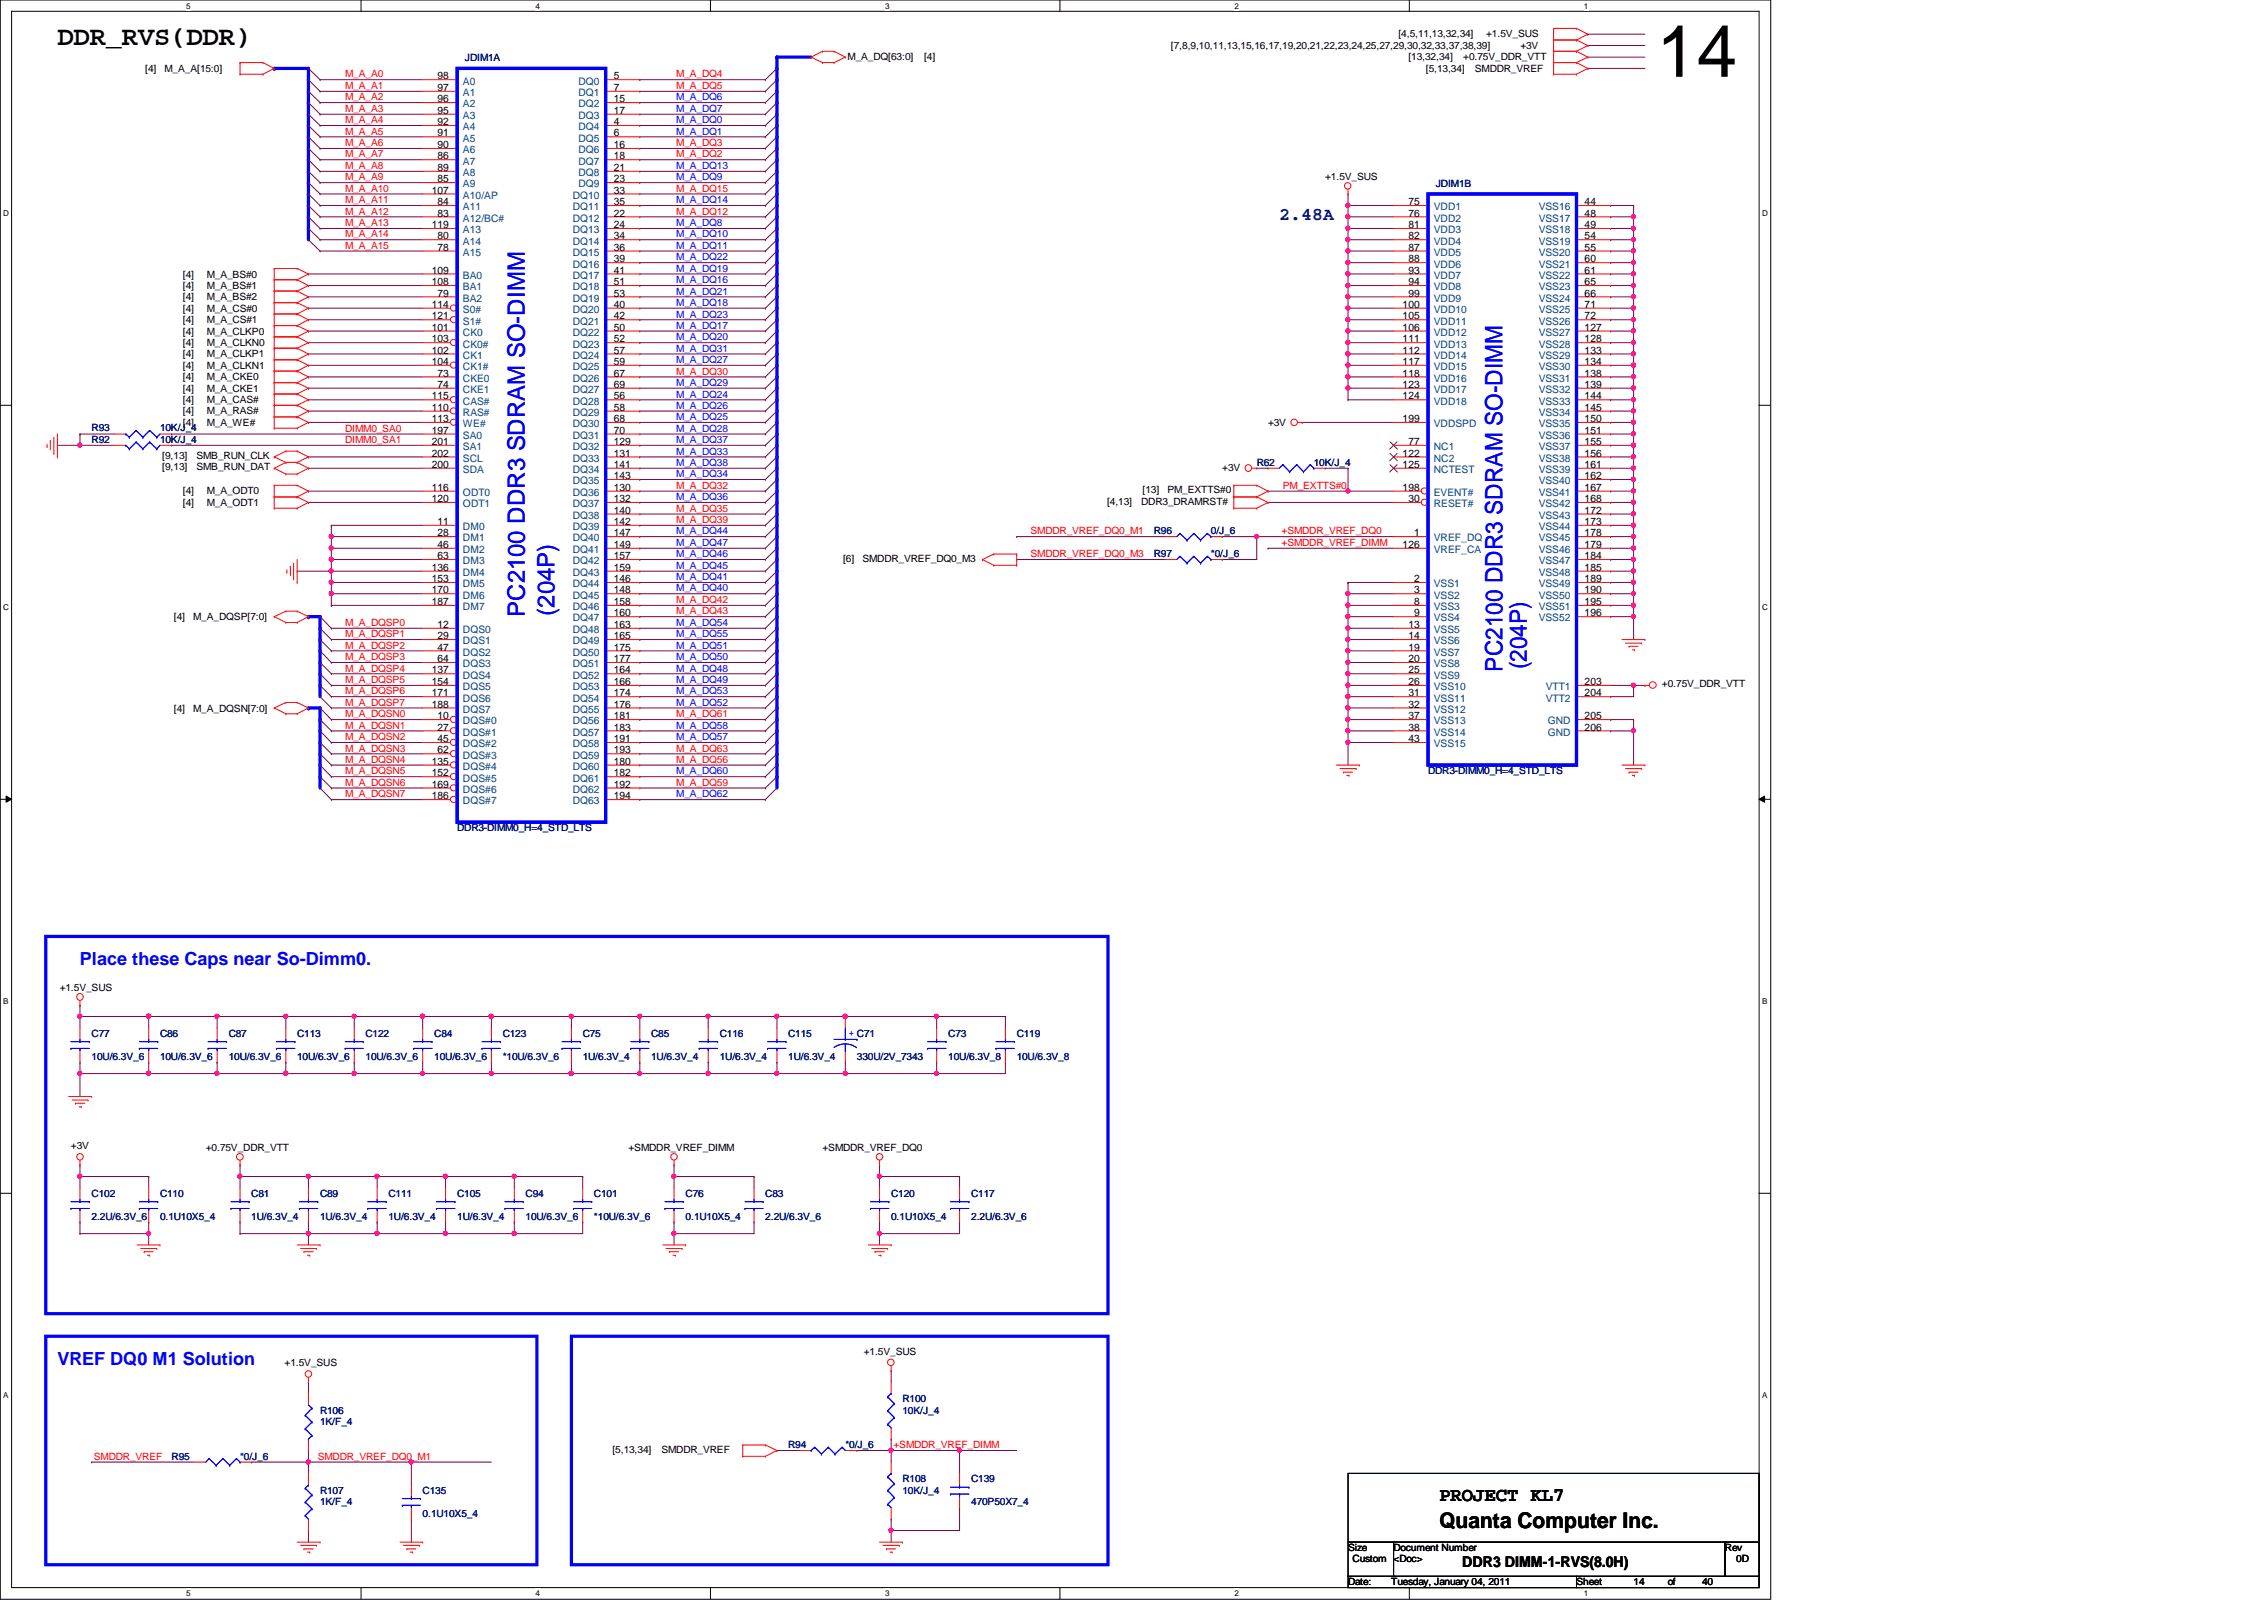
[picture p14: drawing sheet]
<svg xmlns="http://www.w3.org/2000/svg" width="297mm" height="210mm" viewBox="0 0 297 210" stroke-linecap="round" stroke-linejoin="round" font-family="sans-serif">
<defs><g id="words">
<text font-size="9.6" x="217.3" y="10.1">14</text>
<text font-size="3.6" x="7.5" y="5.9">DDR_RVS(DDR)</text>
<g font-size="3.1" fill="#00f">
<text x="68.9" y="80.9" transform="rotate(-90 68.9 80.9)">PC2100 DDR3 SDRAM SO-DIMM</text>
<text x="72.8" y="80.8" transform="rotate(-90 72.8 80.8)">(204P)</text>
<text x="197.1" y="88.1" transform="rotate(-90 197.1 88.1)">PC2100 DDR3 SDRAM SO-DIMM</text>
<text x="200.3" y="87.8" transform="rotate(-90 200.3 87.8)">(204P)</text>
</g>
<text font-size="2.8" x="188.8" y="200.4">Quanta Computer Inc.</text>
<text font-size="2.5" x="188.8" y="196.9">PROJECT KL7</text>
<text font-size="2.4" fill="#000080" x="167.8" y="28.9">2.48A</text>
<g font-size="2.4" fill="#00f">
<text x="10.5" y="126.6">Place these Caps near So-Dimm0.</text>
<text x="7.5" y="179">VREF DQ0 M1 Solution</text>
</g>
<text font-size="1.9" x="191.9" y="205.6">DDR3 DIMM-1-RVS(8.0H)</text>
<g font-size="1.4">
<text x="57.4" y="10.4">98</text>
<text x="57.4" y="11.9">97</text>
<text x="80.5" y="10.4">5</text>
<text x="80.5" y="11.9">7</text>
<text x="57.4" y="13.4">96</text>
<text x="57.4" y="14.9">95</text>
<text x="57.4" y="16.4">92</text>
<text x="57.4" y="17.9">91</text>
<text x="80.5" y="13.4">15</text>
<text x="80.5" y="14.9">17</text>
<text x="80.5" y="16.4">4</text>
<text x="80.5" y="17.9">6</text>
<text x="57.4" y="19.4">90</text>
<text x="57.4" y="20.9">86</text>
<text x="57.4" y="22.4">89</text>
<text x="57.4" y="23.9">85</text>
<text x="80.5" y="19.4">16</text>
<text x="80.5" y="20.9">18</text>
<text x="80.5" y="22.4">21</text>
<text x="80.5" y="23.9">23</text>
<text x="56.6" y="25.4">107</text>
<text x="56.6" y="29.9">119</text>
<text x="57.4" y="26.9">84</text>
<text x="57.4" y="28.4">83</text>
<text x="80.5" y="25.4">33</text>
<text x="80.5" y="26.9">35</text>
<text x="80.5" y="28.4">22</text>
<text x="80.5" y="29.9">24</text>
<text x="184.8" y="26.9">75</text>
<text x="184.8" y="28.4">76</text>
<text x="184.8" y="29.9">81</text>
<text x="207.9" y="26.9">44</text>
<text x="207.9" y="28.4">48</text>
<text x="207.9" y="29.9">49</text>
<text x="56.6" y="35.9">109</text>
<text x="57.4" y="31.4">80</text>
<text x="57.4" y="32.9">78</text>
<text x="80.5" y="31.4">34</text>
<text x="80.5" y="32.9">36</text>
<text x="80.5" y="34.4">39</text>
<text x="80.5" y="35.9">41</text>
<text x="184.8" y="31.4">82</text>
<text x="184.8" y="32.9">87</text>
<text x="184.8" y="34.4">88</text>
<text x="184.8" y="35.9">93</text>
<text x="207.9" y="31.4">54</text>
<text x="207.9" y="32.9">55</text>
<text x="207.9" y="34.4">60</text>
<text x="207.9" y="35.9">61</text>
<text x="56.6" y="37.4">108</text>
<text x="56.6" y="40.4">114</text>
<text x="56.6" y="41.9">121</text>
<text x="57.4" y="38.9">79</text>
<text x="80.5" y="37.4">51</text>
<text x="80.5" y="38.9">53</text>
<text x="80.5" y="40.4">40</text>
<text x="80.5" y="41.9">42</text>
<text x="184" y="40.4">100</text>
<text x="184" y="41.9">105</text>
<text x="184.8" y="37.4">94</text>
<text x="184.8" y="38.9">99</text>
<text x="207.9" y="37.4">65</text>
<text x="207.9" y="38.9">66</text>
<text x="207.9" y="40.4">71</text>
<text x="207.9" y="41.9">72</text>
<text x="56.6" y="43.4">101</text>
<text x="56.6" y="44.9">103</text>
<text x="56.6" y="46.4">102</text>
<text x="56.6" y="47.9">104</text>
<text x="80.5" y="43.4">50</text>
<text x="80.5" y="44.9">52</text>
<text x="80.5" y="46.4">57</text>
<text x="80.5" y="47.9">59</text>
<text x="184" y="43.4">106</text>
<text x="184" y="44.9">111</text>
<text x="184" y="46.4">112</text>
<text x="184" y="47.9">117</text>
<text x="207.9" y="43.4">127</text>
<text x="207.9" y="44.9">128</text>
<text x="207.9" y="46.4">133</text>
<text x="207.9" y="47.9">134</text>
<text x="56.6" y="52.4">115</text>
<text x="56.6" y="53.9">110</text>
<text x="57.4" y="49.4">73</text>
<text x="57.4" y="50.9">74</text>
<text x="80.5" y="49.4">67</text>
<text x="80.5" y="50.9">69</text>
<text x="80.5" y="52.4">56</text>
<text x="80.5" y="53.9">58</text>
<text x="184" y="49.4">118</text>
<text x="184" y="50.9">123</text>
<text x="184" y="52.4">124</text>
<text x="207.9" y="49.4">138</text>
<text x="207.9" y="50.9">139</text>
<text x="207.9" y="52.4">144</text>
<text x="207.9" y="53.9">145</text>
<text x="56.6" y="55.4">113</text>
<text x="56.6" y="56.9">197</text>
<text x="56.6" y="58.4">201</text>
<text x="56.6" y="59.9">202</text>
<text x="80.5" y="55.4">68</text>
<text x="80.5" y="56.9">70</text>
<text x="80.5" y="58.4">129</text>
<text x="80.5" y="59.9">131</text>
<text x="184" y="55.4">199</text>
<text x="184" y="59.9">122</text>
<text x="184.8" y="58.4">77</text>
<text x="207.9" y="55.4">150</text>
<text x="207.9" y="56.9">151</text>
<text x="207.9" y="58.4">155</text>
<text x="207.9" y="59.9">156</text>
<text x="56.6" y="61.4">200</text>
<text x="56.6" y="64.4">116</text>
<text x="56.6" y="65.9">120</text>
<text x="80.5" y="61.4">141</text>
<text x="80.5" y="62.9">143</text>
<text x="80.5" y="64.4">130</text>
<text x="80.5" y="65.9">132</text>
<text x="184" y="61.4">125</text>
<text x="184" y="64.4">198</text>
<text x="184.8" y="65.9">30</text>
<text x="207.9" y="61.4">161</text>
<text x="207.9" y="62.9">162</text>
<text x="207.9" y="64.4">167</text>
<text x="207.9" y="65.9">168</text>
<text x="57.4" y="68.9">11</text>
<text x="57.4" y="70.4">28</text>
<text x="57.4" y="71.9">46</text>
<text x="80.5" y="67.4">140</text>
<text x="80.5" y="68.9">142</text>
<text x="80.5" y="70.4">147</text>
<text x="80.5" y="71.9">149</text>
<text x="184" y="71.9">126</text>
<text x="185.5" y="70.4">1</text>
<text x="207.9" y="67.4">172</text>
<text x="207.9" y="68.9">173</text>
<text x="207.9" y="70.4">178</text>
<text x="207.9" y="71.9">179</text>
<text x="56.6" y="74.9">136</text>
<text x="56.6" y="76.4">153</text>
<text x="56.6" y="77.9">170</text>
<text x="57.4" y="73.4">63</text>
<text x="80.5" y="73.4">157</text>
<text x="80.5" y="74.9">159</text>
<text x="80.5" y="76.4">146</text>
<text x="80.5" y="77.9">148</text>
<text x="185.5" y="76.4">2</text>
<text x="185.5" y="77.9">3</text>
<text x="207.9" y="73.4">184</text>
<text x="207.9" y="74.9">185</text>
<text x="207.9" y="76.4">189</text>
<text x="207.9" y="77.9">190</text>
<text x="56.6" y="79.4">187</text>
<text x="57.4" y="82.4">12</text>
<text x="57.4" y="83.9">29</text>
<text x="80.5" y="79.4">158</text>
<text x="80.5" y="80.9">160</text>
<text x="80.5" y="82.4">163</text>
<text x="80.5" y="83.9">165</text>
<text x="184.8" y="82.4">13</text>
<text x="184.8" y="83.9">14</text>
<text x="185.5" y="79.4">8</text>
<text x="185.5" y="80.9">9</text>
<text x="207.9" y="79.4">195</text>
<text x="207.9" y="80.9">196</text>
<text x="56.6" y="88.3">137</text>
<text x="56.6" y="89.9">154</text>
<text x="57.4" y="85.3">47</text>
<text x="57.4" y="86.9">64</text>
<text x="80.5" y="85.3">175</text>
<text x="80.5" y="86.9">177</text>
<text x="80.5" y="88.3">164</text>
<text x="80.5" y="89.9">166</text>
<text x="184.8" y="85.3">19</text>
<text x="184.8" y="86.9">20</text>
<text x="184.8" y="88.3">25</text>
<text x="184.8" y="89.9">26</text>
<text x="207.9" y="89.9">203</text>
<text x="56.6" y="91.4">171</text>
<text x="56.6" y="92.8">188</text>
<text x="57.4" y="94.4">10</text>
<text x="57.4" y="95.8">27</text>
<text x="80.5" y="91.4">174</text>
<text x="80.5" y="92.8">176</text>
<text x="80.5" y="94.4">181</text>
<text x="80.5" y="95.8">183</text>
<text x="184.8" y="91.4">31</text>
<text x="184.8" y="92.8">32</text>
<text x="184.8" y="94.4">37</text>
<text x="184.8" y="95.8">38</text>
<text x="207.9" y="91.4">204</text>
<text x="207.9" y="94.4">205</text>
<text x="207.9" y="95.8">206</text>
<text x="56.6" y="100.3">135</text>
<text x="56.6" y="101.9">152</text>
<text x="57.4" y="97.4">45</text>
<text x="57.4" y="98.8">62</text>
<text x="80.5" y="97.4">191</text>
<text x="80.5" y="98.8">193</text>
<text x="80.5" y="100.3">180</text>
<text x="80.5" y="101.9">182</text>
<text x="184.8" y="97.4">43</text>
<text x="56.6" y="103.3">169</text>
<text x="56.6" y="104.9">186</text>
<text x="80.5" y="103.3">192</text>
<text x="80.5" y="104.9">194</text>
</g>
<g font-size="1.4" fill="#004080">
<text x="60.7" y="11.1">A0</text>
<text x="75.9" y="11.1">DQ0</text>
<text x="60.7" y="12.6">A1</text>
<text x="60.7" y="14.1">A2</text>
<text x="60.7" y="15.6">A3</text>
<text x="60.7" y="17.1">A4</text>
<text x="75.9" y="12.6">DQ1</text>
<text x="75.9" y="14.1">DQ2</text>
<text x="75.9" y="15.6">DQ3</text>
<text x="75.9" y="17.1">DQ4</text>
<text x="60.7" y="18.6">A5</text>
<text x="60.7" y="20.1">A6</text>
<text x="60.7" y="21.6">A7</text>
<text x="60.7" y="23.1">A8</text>
<text x="75.9" y="18.6">DQ5</text>
<text x="75.9" y="20.1">DQ6</text>
<text x="75.9" y="21.6">DQ7</text>
<text x="75.9" y="23.1">DQ8</text>
<text x="60.7" y="24.6">A9</text>
<text x="60.7" y="26.1">A10/AP</text>
<text x="60.7" y="27.6">A11</text>
<text x="60.7" y="29.1">A12/BC#</text>
<text x="75.1" y="26.1">DQ10</text>
<text x="75.1" y="27.6">DQ11</text>
<text x="75.1" y="29.1">DQ12</text>
<text x="75.9" y="24.6">DQ9</text>
<text x="188.1" y="27.6">VDD1</text>
<text x="188.1" y="29.1">VDD2</text>
<text x="201.9" y="27.6">VSS16</text>
<text x="201.9" y="29.1">VSS17</text>
<text x="60.7" y="30.6">A13</text>
<text x="60.7" y="32.1">A14</text>
<text x="60.7" y="33.6">A15</text>
<text x="75.1" y="30.6">DQ13</text>
<text x="75.1" y="32.1">DQ14</text>
<text x="75.1" y="33.6">DQ15</text>
<text x="75.1" y="35.1">DQ16</text>
<text x="188.1" y="30.6">VDD3</text>
<text x="188.1" y="32.1">VDD4</text>
<text x="188.1" y="33.6">VDD5</text>
<text x="188.1" y="35.1">VDD6</text>
<text x="201.9" y="30.6">VSS18</text>
<text x="201.9" y="32.1">VSS19</text>
<text x="201.9" y="33.6">VSS20</text>
<text x="201.9" y="35.1">VSS21</text>
<text x="60.7" y="36.6">BA0</text>
<text x="60.7" y="38.1">BA1</text>
<text x="60.7" y="39.6">BA2</text>
<text x="60.7" y="41.1">S0#</text>
<text x="75.1" y="36.6">DQ17</text>
<text x="75.1" y="38.1">DQ18</text>
<text x="75.1" y="39.6">DQ19</text>
<text x="75.1" y="41.1">DQ20</text>
<text x="188.1" y="36.6">VDD7</text>
<text x="188.1" y="38.1">VDD8</text>
<text x="188.1" y="39.6">VDD9</text>
<text x="188.1" y="41.1">VDD10</text>
<text x="201.9" y="36.6">VSS22</text>
<text x="201.9" y="38.1">VSS23</text>
<text x="201.9" y="39.6">VSS24</text>
<text x="201.9" y="41.1">VSS25</text>
<text x="60.7" y="42.6">S1#</text>
<text x="60.7" y="44.1">CK0</text>
<text x="60.7" y="45.6">CK0#</text>
<text x="60.7" y="47.1">CK1</text>
<text x="75.1" y="42.6">DQ21</text>
<text x="75.1" y="44.1">DQ22</text>
<text x="75.1" y="45.6">DQ23</text>
<text x="75.1" y="47.1">DQ24</text>
<text x="188.1" y="42.6">VDD11</text>
<text x="188.1" y="44.1">VDD12</text>
<text x="188.1" y="45.6">VDD13</text>
<text x="188.1" y="47.1">VDD14</text>
<text x="201.9" y="42.6">VSS26</text>
<text x="201.9" y="44.1">VSS27</text>
<text x="201.9" y="45.6">VSS28</text>
<text x="201.9" y="47.1">VSS29</text>
<text x="60.7" y="48.6">CK1#</text>
<text x="60.7" y="50.1">CKE0</text>
<text x="60.7" y="51.6">CKE1</text>
<text x="60.7" y="53.1">CAS#</text>
<text x="75.1" y="48.6">DQ25</text>
<text x="75.1" y="50.1">DQ26</text>
<text x="75.1" y="51.6">DQ27</text>
<text x="75.1" y="53.1">DQ28</text>
<text x="188.1" y="48.6">VDD15</text>
<text x="188.1" y="50.1">VDD16</text>
<text x="188.1" y="51.6">VDD17</text>
<text x="188.1" y="53.1">VDD18</text>
<text x="201.9" y="48.6">VSS30</text>
<text x="201.9" y="50.1">VSS31</text>
<text x="201.9" y="51.6">VSS32</text>
<text x="201.9" y="53.1">VSS33</text>
<text x="60.7" y="54.6">RAS#</text>
<text x="60.7" y="56">WE#</text>
<text x="60.7" y="57.6">SA0</text>
<text x="60.7" y="59.1">SA1</text>
<text x="75.1" y="54.6">DQ29</text>
<text x="75.1" y="56">DQ30</text>
<text x="75.1" y="57.6">DQ31</text>
<text x="75.1" y="59.1">DQ32</text>
<text x="188.1" y="56">VDDSPD</text>
<text x="188.1" y="59.1">NC1</text>
<text x="201.9" y="54.6">VSS34</text>
<text x="201.9" y="56">VSS35</text>
<text x="201.9" y="57.6">VSS36</text>
<text x="201.9" y="59.1">VSS37</text>
<text x="60.7" y="60.6">SCL</text>
<text x="60.7" y="62.1">SDA</text>
<text x="60.7" y="65.1">ODT0</text>
<text x="75.1" y="60.6">DQ33</text>
<text x="75.1" y="62.1">DQ34</text>
<text x="75.1" y="63.5">DQ35</text>
<text x="75.1" y="65.1">DQ36</text>
<text x="188.1" y="60.6">NC2</text>
<text x="188.1" y="62.1">NCTEST</text>
<text x="188.1" y="65.1">EVENT#</text>
<text x="201.9" y="60.6">VSS38</text>
<text x="201.9" y="62.1">VSS39</text>
<text x="201.9" y="63.5">VSS40</text>
<text x="201.9" y="65.1">VSS41</text>
<text x="60.7" y="66.5">ODT1</text>
<text x="60.7" y="69.6">DM0</text>
<text x="60.7" y="71">DM1</text>
<text x="75.1" y="66.5">DQ37</text>
<text x="75.1" y="68.1">DQ38</text>
<text x="75.1" y="69.6">DQ39</text>
<text x="75.1" y="71">DQ40</text>
<text x="188.1" y="66.5">RESET#</text>
<text x="188.1" y="71">VREF_DQ</text>
<text x="201.9" y="66.5">VSS42</text>
<text x="201.9" y="68.1">VSS43</text>
<text x="201.9" y="69.6">VSS44</text>
<text x="201.9" y="71">VSS45</text>
<text x="60.7" y="72.6">DM2</text>
<text x="60.7" y="74">DM3</text>
<text x="60.7" y="75.6">DM4</text>
<text x="60.7" y="77">DM5</text>
<text x="75.1" y="72.6">DQ41</text>
<text x="75.1" y="74">DQ42</text>
<text x="75.1" y="75.6">DQ43</text>
<text x="75.1" y="77">DQ44</text>
<text x="188.1" y="72.6">VREF_CA</text>
<text x="188.1" y="77">VSS1</text>
<text x="201.9" y="72.6">VSS46</text>
<text x="201.9" y="74">VSS47</text>
<text x="201.9" y="75.6">VSS48</text>
<text x="201.9" y="77">VSS49</text>
<text x="60.7" y="78.5">DM6</text>
<text x="60.7" y="80.1">DM7</text>
<text x="60.7" y="83.1">DQS0</text>
<text x="75.1" y="78.5">DQ45</text>
<text x="75.1" y="80.1">DQ46</text>
<text x="75.1" y="81.5">DQ47</text>
<text x="75.1" y="83.1">DQ48</text>
<text x="188.1" y="78.5">VSS2</text>
<text x="188.1" y="80.1">VSS3</text>
<text x="188.1" y="81.5">VSS4</text>
<text x="188.1" y="83.1">VSS5</text>
<text x="201.9" y="78.5">VSS50</text>
<text x="201.9" y="80.1">VSS51</text>
<text x="201.9" y="81.5">VSS52</text>
<text x="60.7" y="84.5">DQS1</text>
<text x="60.7" y="86">DQS2</text>
<text x="60.7" y="87.5">DQS3</text>
<text x="60.7" y="89">DQS4</text>
<text x="75.1" y="84.5">DQ49</text>
<text x="75.1" y="86">DQ50</text>
<text x="75.1" y="87.5">DQ51</text>
<text x="75.1" y="89">DQ52</text>
<text x="188.1" y="84.5">VSS6</text>
<text x="188.1" y="86">VSS7</text>
<text x="188.1" y="87.5">VSS8</text>
<text x="188.1" y="89">VSS9</text>
<text x="60.7" y="90.6">DQS5</text>
<text x="60.7" y="92">DQS6</text>
<text x="60.7" y="93.5">DQS7</text>
<text x="60.7" y="95">DQS#0</text>
<text x="75.1" y="90.6">DQ53</text>
<text x="75.1" y="92">DQ54</text>
<text x="75.1" y="93.5">DQ55</text>
<text x="75.1" y="95">DQ56</text>
<text x="188.1" y="90.6">VSS10</text>
<text x="188.1" y="92">VSS11</text>
<text x="188.1" y="93.5">VSS12</text>
<text x="188.1" y="95">VSS13</text>
<text x="202.8" y="90.6">VTT1</text>
<text x="202.8" y="92">VTT2</text>
<text x="203.1" y="95">GND</text>
<text x="60.7" y="96.5">DQS#1</text>
<text x="60.7" y="98">DQS#2</text>
<text x="60.7" y="99.5">DQS#3</text>
<text x="60.7" y="101">DQS#4</text>
<text x="75.1" y="96.5">DQ57</text>
<text x="75.1" y="98">DQ58</text>
<text x="75.1" y="99.5">DQ59</text>
<text x="75.1" y="101">DQ60</text>
<text x="188.1" y="96.5">VSS14</text>
<text x="188.1" y="98">VSS15</text>
<text x="203.1" y="96.5">GND</text>
<text x="60.7" y="102.5">DQS#5</text>
<text x="60.7" y="104">DQS#6</text>
<text x="60.7" y="105.5">DQS#7</text>
<text x="75.1" y="102.5">DQ61</text>
<text x="75.1" y="104">DQ62</text>
<text x="75.1" y="105.5">DQ63</text>
</g>
<g font-size="1.3">
<text x="183.5" y="4.9">[4,5,11,13,32,34]</text>
<text x="195" y="4.9">+1.5V_SUS</text>
<text x="19" y="9.4">[4]</text>
<text x="21.6" y="9.4">M_A_A[15:0]</text>
<text x="111.2" y="7.9">M_A_DQ[63:0]</text>
<text x="121.2" y="7.9">[4]</text>
<text x="153.6" y="6.4">[7,8,9,10,11,13,15,16,17,19,20,21,22,23,24,25,27,29,30,32,33,37,38,39]</text>
<text x="184.8" y="7.9">[13,32,34]</text>
<text x="187.1" y="9.4">[5,13,34]</text>
<text x="192" y="7.9">+0.75V_DDR_VTT</text>
<text x="193.5" y="9.4">SMDDR_VREF</text>
<text x="199.5" y="6.4">+3V</text>
<text x="173.9" y="23.7">+1.5V_SUS</text>
<text x="24" y="36.4">[4]</text>
<text x="24" y="37.9">[4]</text>
<text x="24" y="39.4">[4]</text>
<text x="24" y="40.9">[4]</text>
<text x="27.1" y="36.4">M_A_BS#0</text>
<text x="27.1" y="37.9">M_A_BS#1</text>
<text x="27.1" y="39.4">M_A_BS#2</text>
<text x="27.1" y="40.9">M_A_CS#0</text>
<text x="24" y="42.4">[4]</text>
<text x="24" y="43.9">[4]</text>
<text x="24" y="45.4">[4]</text>
<text x="24" y="46.9">[4]</text>
<text x="27.1" y="42.4">M_A_CS#1</text>
<text x="27.1" y="43.9">M_A_CLKP0</text>
<text x="27.1" y="45.4">M_A_CLKN0</text>
<text x="27.1" y="46.9">M_A_CLKP1</text>
<text x="24" y="48.4">[4]</text>
<text x="24" y="49.9">[4]</text>
<text x="24" y="51.4">[4]</text>
<text x="24" y="52.9">[4]</text>
<text x="27.1" y="48.4">M_A_CLKN1</text>
<text x="27.1" y="49.9">M_A_CKE0</text>
<text x="27.1" y="51.4">M_A_CKE1</text>
<text x="27.1" y="52.9">M_A_CAS#</text>
<text x="24" y="54.4">[4]</text>
<text x="24" y="55.9">[4]</text>
<text x="27.1" y="54.4">M_A_RAS#</text>
<text x="27.1" y="55.9">M_A_WE#</text>
<text x="166.4" y="55.9">+3V</text>
<text x="21.3" y="60.2">[9,13]</text>
<text x="21.3" y="61.7">[9,13]</text>
<text x="24" y="64.9">[4]</text>
<text x="25.8" y="60.2">SMB_RUN_CLK</text>
<text x="25.8" y="61.7">SMB_RUN_DAT</text>
<text x="27.1" y="64.9">M_A_ODT0</text>
<text x="149.9" y="64.7">[13]</text>
<text x="153.2" y="64.7">PM_EXTTS#0</text>
<text x="160.4" y="61.8">+3V</text>
<text x="24" y="66.4">[4]</text>
<text x="27.1" y="66.4">M_A_ODT1</text>
<text x="145.2" y="66.2">[4,13]</text>
<text x="149.7" y="66.2">DDR3_DRAMRST#</text>
<text x="110.6" y="73.7">[6]</text>
<text x="113.2" y="73.7">SMDDR_VREF_DQ0_M3</text>
<text x="22.8" y="81.4">[4]</text>
<text x="25.4" y="81.4">M_A_DQSP[7:0]</text>
<text x="22.8" y="93.3">[4]</text>
<text x="25.4" y="93.3">M_A_DQSN[7:0]</text>
<text x="218.1" y="90.2">+0.75V_DDR_VTT</text>
<text x="7.8" y="130">+1.5V_SUS</text>
<text x="9.3" y="150.7">+3V</text>
<text x="27" y="151">+0.75V_DDR_VTT</text>
<text x="82.5" y="151">+SMDDR_VREF_DIMM</text>
<text x="107.9" y="151">+SMDDR_VREF_DQ0</text>
<text x="37.3" y="179.2">+1.5V_SUS</text>
<text x="113.3" y="177.7">+1.5V_SUS</text>
<text x="80.3" y="190.6">[5,13,34]</text>
<text x="86.8" y="190.6">SMDDR_VREF</text>
<text x="176.9" y="203.5">Size</text>
<text x="182.8" y="203.5">Document Number</text>
<text x="226.3" y="203.5">Rev</text>
<text x="176.9" y="208">Date:</text>
<text x="177.5" y="205">Custom</text>
<text x="182.5" y="208">Tuesday, January 04, 2011</text>
<text x="182.8" y="205">&lt;Doc&gt;</text>
<text x="206.8" y="208">Sheet</text>
<text x="214.3" y="208">14</text>
<text x="218.8" y="208">of</text>
<text x="223.3" y="208">40</text>
<text x="227.8" y="205">0D</text>
</g>
<g font-size="1.3" fill="#f00">
<text x="45.3" y="10.2">M_A_A0</text>
<text x="45.3" y="11.7">M_A_A1</text>
<text x="88.7" y="10.2">M_A_DQ4</text>
<text x="88.7" y="11.7">M_A_DQ5</text>
<text x="45.3" y="17.7">M_A_A5</text>
<text x="45.3" y="16.2">M_A_A4</text>
<text x="45.3" y="13.2">M_A_A2</text>
<text x="45.3" y="14.7">M_A_A3</text>
<text x="45.3" y="23.7">M_A_A9</text>
<text x="45.3" y="22.2">M_A_A8</text>
<text x="45.3" y="20.7">M_A_A7</text>
<text x="45.3" y="19.2">M_A_A6</text>
<text x="88.7" y="19.2">M_A_DQ3</text>
<text x="88.7" y="20.7">M_A_DQ2</text>
<text x="45.3" y="29.7">M_A_A13</text>
<text x="45.3" y="28.2">M_A_A12</text>
<text x="45.3" y="26.7">M_A_A11</text>
<text x="45.3" y="25.1">M_A_A10</text>
<text x="88.7" y="25.1">M_A_DQ15</text>
<text x="88.7" y="28.2">M_A_DQ12</text>
<text x="45.3" y="32.6">M_A_A15</text>
<text x="45.3" y="31.2">M_A_A14</text>
<text x="88.7" y="49.1">M_A_DQ30</text>
<text x="45.3" y="56.6">DIMM0_SA0</text>
<text x="45.3" y="58.1">DIMM0_SA1</text>
<text x="88.7" y="64.1">M_A_DQ32</text>
<text x="168.3" y="64.1">PM_EXTTS#0</text>
<text x="88.7" y="67.1">M_A_DQ35</text>
<text x="88.7" y="68.6">M_A_DQ39</text>
<text x="135.2" y="70.1">SMDDR_VREF_DQ0_M1</text>
<text x="168.1" y="71.6">+SMDDR_VREF_DIMM</text>
<text x="168.1" y="70.1">+SMDDR_VREF_DQ0</text>
<text x="135.2" y="73.1">SMDDR_VREF_DQ0_M3</text>
<text x="45.3" y="82.1">M_A_DQSP0</text>
<text x="45.3" y="83.6">M_A_DQSP1</text>
<text x="88.7" y="79.1">M_A_DQ42</text>
<text x="88.7" y="80.6">M_A_DQ43</text>
<text x="45.3" y="85.1">M_A_DQSP2</text>
<text x="45.3" y="86.6">M_A_DQSP3</text>
<text x="45.3" y="88.1">M_A_DQSP4</text>
<text x="45.3" y="89.6">M_A_DQSP5</text>
<text x="45.3" y="91.1">M_A_DQSP6</text>
<text x="45.3" y="92.6">M_A_DQSP7</text>
<text x="45.3" y="94.1">M_A_DQSN0</text>
<text x="45.3" y="95.6">M_A_DQSN1</text>
<text x="88.7" y="94.1">M_A_DQ61</text>
<text x="45.3" y="97.1">M_A_DQSN2</text>
<text x="45.3" y="98.6">M_A_DQSN3</text>
<text x="45.3" y="100.1">M_A_DQSN4</text>
<text x="45.3" y="101.6">M_A_DQSN5</text>
<text x="88.7" y="98.6">M_A_DQ63</text>
<text x="88.7" y="100.1">M_A_DQ56</text>
<text x="45.3" y="103.1">M_A_DQSN6</text>
<text x="45.3" y="104.6">M_A_DQSN7</text>
<text x="88.7" y="103.1">M_A_DQ59</text>
<text x="12.3" y="191.5">SMDDR_VREF</text>
<text x="41.7" y="191.5">SMDDR_VREF_DQ0_M1</text>
<text x="117.2" y="190">+SMDDR_VREF_DIMM</text>
</g>
<g font-size="1.3" fill="#000080">
<text x="61" y="8">JDIM1A</text>
<text x="188.4" y="24.6">JDIM1B</text>
<text x="12" y="56.6">R93</text>
<text x="12" y="58.1">R92</text>
<text x="21" y="56.6">10K/J_4</text>
<text x="21" y="58.1">10K/J_4</text>
<text x="164.9" y="61.1">R62</text>
<text x="172.4" y="61.1">10K/J_4</text>
<text x="151.4" y="70.1">R96</text>
<text x="158.9" y="70.1">0/J_6</text>
<text x="151.4" y="73.1">R97</text>
<text x="158.9" y="73.1">*0/J_6</text>
<text x="187.4" y="101.6">DDR3-DIMM0_H=4_STD_LTS</text>
<text x="60" y="109.1">DDR3-DIMM0_H=4_STD_LTS</text>
<text x="12" y="136.1">C77</text>
<text x="21" y="136.1">C86</text>
<text x="30" y="136.1">C87</text>
<text x="39" y="136.1">C113</text>
<text x="48" y="136.1">C122</text>
<text x="57" y="136.1">C84</text>
<text x="66" y="136.1">C123</text>
<text x="76.5" y="136.1">C75</text>
<text x="85.4" y="136.1">C85</text>
<text x="94.4" y="136.1">C116</text>
<text x="103.4" y="136.1">C115</text>
<text x="124.4" y="136.1">C73</text>
<text x="133.4" y="136.1">C119</text>
<text x="12" y="139">10U/6.3V_6</text>
<text x="21" y="139">10U/6.3V_6</text>
<text x="30" y="139">10U/6.3V_6</text>
<text x="39" y="139">10U/6.3V_6</text>
<text x="48" y="139">10U/6.3V_6</text>
<text x="57" y="139">10U/6.3V_6</text>
<text x="66" y="139">*10U/6.3V_6</text>
<text x="76.5" y="139">1U/6.3V_4</text>
<text x="85.4" y="139">1U/6.3V_4</text>
<text x="94.4" y="139">1U/6.3V_4</text>
<text x="103.4" y="139">1U/6.3V_4</text>
<text x="112.4" y="139">330U/2V_7343</text>
<text x="124.4" y="139">10U/6.3V_8</text>
<text x="133.4" y="139">10U/6.3V_8</text>
<text x="12" y="157">C102</text>
<text x="12" y="160">2.2U/6.3V_6</text>
<text x="21" y="157">C110</text>
<text x="21" y="160">0.1U10X5_4</text>
<text x="33" y="157">C81</text>
<text x="33" y="160">1U/6.3V_4</text>
<text x="42" y="157">C89</text>
<text x="42" y="160">1U/6.3V_4</text>
<text x="51" y="157">C111</text>
<text x="51" y="160">1U/6.3V_4</text>
<text x="60" y="157">C105</text>
<text x="60" y="160">1U/6.3V_4</text>
<text x="69" y="157">C94</text>
<text x="69" y="160">10U/6.3V_6</text>
<text x="77.9" y="157">C101</text>
<text x="77.9" y="160">*10U/6.3V_6</text>
<text x="90" y="157">C76</text>
<text x="90" y="160">0.1U10X5_4</text>
<text x="100.4" y="157">C83</text>
<text x="100.4" y="160">2.2U/6.3V_6</text>
<text x="116.9" y="157">C120</text>
<text x="116.9" y="160">0.1U10X5_4</text>
<text x="127.4" y="157">C117</text>
<text x="127.4" y="160">2.2U/6.3V_6</text>
<text x="42" y="185.5">R106</text>
<text x="118.4" y="184">R100</text>
<text x="118.4" y="185.5">10K/J_4</text>
<text x="22.5" y="191.5">R95</text>
<text x="31.5" y="191.5">*0/J_6</text>
<text x="42" y="187">1K/F_4</text>
<text x="103.4" y="190">R94</text>
<text x="110.9" y="190">*0/J_6</text>
<text x="42" y="196">R107</text>
<text x="42" y="197.5">1K/F_4</text>
<text x="55.5" y="196">C135</text>
<text x="118.4" y="194.5">R108</text>
<text x="118.4" y="196">10K/J_4</text>
<text x="127.4" y="194.5">C139</text>
<text x="127.4" y="197.5">470P50X7_4</text>
<text x="55.5" y="199">0.1U10X5_4</text>
</g>
<g font-size="1.3" fill="#00f">
<text x="88.7" y="14.7">M_A_DQ7</text>
<text x="88.7" y="13.2">M_A_DQ6</text>
<text x="88.7" y="16.2">M_A_DQ0</text>
<text x="88.7" y="17.7">M_A_DQ1</text>
<text x="88.7" y="22.2">M_A_DQ13</text>
<text x="88.7" y="23.7">M_A_DQ9</text>
<text x="88.7" y="29.7">M_A_DQ8</text>
<text x="88.7" y="26.7">M_A_DQ14</text>
<text x="88.7" y="31.2">M_A_DQ10</text>
<text x="88.7" y="32.6">M_A_DQ11</text>
<text x="88.7" y="34.2">M_A_DQ22</text>
<text x="88.7" y="35.6">M_A_DQ19</text>
<text x="88.7" y="40.1">M_A_DQ18</text>
<text x="88.7" y="41.7">M_A_DQ23</text>
<text x="88.7" y="37.2">M_A_DQ16</text>
<text x="88.7" y="38.7">M_A_DQ21</text>
<text x="88.7" y="43.1">M_A_DQ17</text>
<text x="88.7" y="44.7">M_A_DQ20</text>
<text x="88.7" y="46.1">M_A_DQ31</text>
<text x="88.7" y="47.6">M_A_DQ27</text>
<text x="88.7" y="52.2">M_A_DQ24</text>
<text x="88.7" y="53.6">M_A_DQ26</text>
<text x="88.7" y="50.6">M_A_DQ29</text>
<text x="88.7" y="58.1">M_A_DQ37</text>
<text x="88.7" y="59.6">M_A_DQ33</text>
<text x="88.7" y="55.1">M_A_DQ25</text>
<text x="88.7" y="56.6">M_A_DQ28</text>
<text x="88.7" y="65.6">M_A_DQ36</text>
<text x="88.7" y="61.1">M_A_DQ38</text>
<text x="88.7" y="62.6">M_A_DQ34</text>
<text x="88.7" y="70.1">M_A_DQ44</text>
<text x="88.7" y="71.6">M_A_DQ47</text>
<text x="88.7" y="76.1">M_A_DQ41</text>
<text x="88.7" y="77.6">M_A_DQ40</text>
<text x="88.7" y="73.1">M_A_DQ46</text>
<text x="88.7" y="74.6">M_A_DQ45</text>
<text x="88.7" y="82.1">M_A_DQ54</text>
<text x="88.7" y="83.6">M_A_DQ55</text>
<text x="88.7" y="88.1">M_A_DQ48</text>
<text x="88.7" y="89.6">M_A_DQ49</text>
<text x="88.7" y="85.1">M_A_DQ51</text>
<text x="88.7" y="86.6">M_A_DQ50</text>
<text x="88.7" y="91.1">M_A_DQ53</text>
<text x="88.7" y="92.6">M_A_DQ52</text>
<text x="88.7" y="95.6">M_A_DQ58</text>
<text x="88.7" y="101.6">M_A_DQ60</text>
<text x="88.7" y="97.1">M_A_DQ57</text>
<text x="88.7" y="104.6">M_A_DQ62</text>
<text x="111.4" y="135.9">+ C71</text>
</g>
<g font-size="1.1">
<text x="24.4" y="1.1">5</text>
<text x="70.3" y="1.1">4</text>
<text x="116.1" y="1.1">3</text>
<text x="162" y="1.1">2</text>
<text x="207.8" y="1.1">1</text>
<text x=".4" y="28.3">D</text>
<text x="231.2" y="28.3">D</text>
<text x=".4" y="80">C</text>
<text x="231.2" y="80">C</text>
<text x=".4" y="131.7">B</text>
<text x="231.2" y="131.7">B</text>
<text x=".4" y="183.3">A</text>
<text x="231.2" y="183.3">A</text>
<text x="24.4" y="209.4">5</text>
<text x="70.3" y="209.4">4</text>
<text x="116.1" y="209.4">3</text>
<text x="162" y="209.4">2</text>
<text x="207.8" y="209.4">1</text>
</g>
</g></defs>
<path d="M0 0h232.3v209.8h-232.3zM1.5 1.5h229.3v206.8h-229.3z" fill="none" stroke="#000" stroke-width=".13"/>
<g fill="#fff">
<path d="M24.4 .2h.6v1.2h-.6z"/>
<path d="M24.4 208.4h.6v1.2h-.6z"/>
</g>
<path d="M47.4 0v1.5M47.4 208.3v1.5" fill="none" stroke="#000" stroke-width=".13"/>
<g fill="#fff">
<path d="M70.3 .2h.6v1.2h-.6z"/>
<path d="M70.3 208.4h.6v1.2h-.6z"/>
</g>
<path d="M93.2 0v1.5M93.2 208.3v1.5" fill="none" stroke="#000" stroke-width=".13"/>
<g fill="#fff">
<path d="M116.1 .2h.6v1.2h-.6z"/>
<path d="M116.1 208.4h.6v1.2h-.6z"/>
</g>
<path d="M139.1 0v1.5M139.1 208.3v1.5" fill="none" stroke="#000" stroke-width=".13"/>
<g fill="#fff">
<path d="M162 .2h.6v1.2h-.6z"/>
<path d="M162 208.4h.6v1.2h-.6z"/>
</g>
<path d="M184.9 0v1.5M184.9 208.3v1.5" fill="none" stroke="#000" stroke-width=".13"/>
<g fill="#fff">
<path d="M207.8 .2h.6v1.2h-.6z"/>
<path d="M207.8 208.4h.6v1.2h-.6z"/>
<path d="M.4 27.3h.8v1.2h-.8z"/>
<path d="M231.2 27.3h.7v1.2h-.7z"/>
<path d="M.4 79h.8v1.2h-.8z"/>
<path d="M231.2 79h.7v1.2h-.7z"/>
</g>
<path d="M0 53.2h1.5M230.8 53.2h1.5" fill="none" stroke="#000" stroke-width=".13"/>
<g fill="#fff">
<path d="M.4 130.7h.7v1.2h-.7z"/>
<path d="M231.2 130.7h.7v1.2h-.7z"/>
</g>
<path d="M0 104.9h1.5M.8 104.4l.7 .5-.7 .3zM230.8 104.9l.7-.5v.8zM230.8 104.9h1.5" fill="none" stroke="#000" stroke-width=".13"/>
<path d="M.8 104.4l.7 .5-.7 .3zM230.8 104.9l.7-.5v.8z" fill="#000"/>
<g fill="#fff">
<path d="M.4 182.4h.7v1.2h-.7z"/>
<path d="M231.2 182.4h.7v1.2h-.7z"/>
</g>
<path d="M0 156.5h1.5M230.8 156.5h1.5" fill="none" stroke="#000" stroke-width=".13"/>
<g fill="none" stroke="#800040" stroke-width=".13">
<path d="M42 10.5h.1M42 19.5h.1M42 17.9h.1M42 16.5h.1M42 13.5h.1M42 15h.1M42 12h.1M42 10.5h13.5M42 19.5h13.5M42 17.9h13.5M42 16.5h13.5M42 13.5h13.5"/>
<path d="M42 15h13.5M42 12h13.5M42 32.9h.1M42 31.5h.1M42 30h.1M42 28.4h.1M42 27h.1M42 25.4h.1M42 24h.1M42 22.5h.1M42 21h.1M42 32.9h13.5"/>
<path d="M42 31.5h13.5M42 30h13.5M42 28.4h13.5M42 27h13.5M42 25.4h13.5M42 24h13.5M42 22.5h13.5M42 21h13.5"/>
</g>
<path d="M36 9h4.5" fill="none" stroke="#00f" stroke-width=".42"/>
<circle cx="36" cy="9" r=".21" fill="#00f"/>
<g fill="none" stroke="#800040" stroke-width=".13">
<path d="M40.5 35.9h.1M40.5 38.9h.1M40.5 37.5h.1M40.5 35.9h15M40.5 38.9h15M40.5 37.5h15M40.5 55.4h.1M40.5 53.9h.1M40.5 52.5h.1M40.5 50.9h.1M40.5 49.4h.1M40.5 47.9h.1"/>
<path d="M40.5 46.4h.1M40.5 45h.1M40.5 43.4h.1M40.5 42h.1M40.5 40.4h.1M40.5 59.9h.1M40.5 55.4h15M40.5 53.9h15M40.5 52.5h15M40.5 50.9h15M40.5 49.4h15M40.5 47.9h15"/>
<path d="M40.5 46.4h15M40.5 45h15M40.5 43.4h15M40.5 42h15M40.5 40.4h15M40.5 59.9h15M40.5 61.4h.1M40.5 64.4h.1M40.5 65.9h.1M40.5 61.4h15M40.5 64.4h15M40.5 65.9h15"/>
<path d="M43.5 68.9h.1M43.5 70.4h.1M43.5 68.9h12M43.5 70.4h12"/>
</g>
<circle cx="43.4" cy="70.4" r=".29" fill="#f0f"/>
<circle cx="43.4" cy="70.4" r=".29" fill="none" stroke="#f0f" stroke-width=".13"/>
<path d="M43.5 71.9h.1M43.5 71.9h12" fill="none" stroke="#800040" stroke-width=".13"/>
<circle cx="43.4" cy="71.9" r=".29" fill="#f0f"/>
<circle cx="43.4" cy="71.9" r=".29" fill="none" stroke="#f0f" stroke-width=".13"/>
<path d="M43.5 73.4h.1M43.5 74.9h.1M43.5 76.4h.1M43.5 73.4h12M43.5 74.9h12M43.5 76.4h12" fill="none" stroke="#800040" stroke-width=".13"/>
<circle cx="43.4" cy="76.4" r=".29" fill="#f0f"/>
<circle cx="43.4" cy="76.4" r=".29" fill="none" stroke="#f0f" stroke-width=".13"/>
<g fill="none" stroke="#800040" stroke-width=".13">
<path d="M43.5 77.9h.1M43.5 79.4h.1M43.5 77.9h12M43.5 79.4h12M43.5 82.4h.1M43.5 83.9h.1M43.5 85.4h.1M43.5 86.9h.1M43.5 88.4h.1M43.5 89.9h.1M43.5 91.4h.1M43.5 92.9h.1"/>
<path d="M43.5 94.4h.1M43.5 95.9h.1M43.5 97.4h.1M43.5 98.9h.1M43.5 82.4h12M43.5 83.9h12M43.5 85.4h12M43.5 86.9h12M43.5 88.4h12M43.5 89.9h12M43.5 91.4h12M43.5 92.9h12"/>
<path d="M43.5 94.4h12M43.5 95.9h12M43.5 97.4h12M43.5 98.9h12M43.5 100.4h.1M43.5 101.9h.1M43.5 103.4h.1M43.5 104.9h.1M43.5 100.4h12M43.5 101.9h12M43.5 103.4h12M43.5 104.9h12"/>
</g>
<path d="M40.5 92.9h1.5" fill="none" stroke="#00f" stroke-width=".42"/>
<circle cx="40.5" cy="92.9" r=".21" fill="#00f"/>
<path d="M40.5 80.9h1.5" fill="none" stroke="#00f" stroke-width=".42"/>
<circle cx="40.5" cy="80.9" r=".21" fill="#00f"/>
<g fill="none" stroke="#800040" stroke-width=".13">
<path d="M83.9 10.5h.1M83.9 12h.1M83.9 19.5h.1M83.9 10.5h16.5M83.9 12h16.5M83.9 19.5h16.5M83.9 21h.1M83.9 25.4h.1M83.9 28.4h.1M83.9 21h16.5M83.9 25.4h16.5M83.9 28.4h16.5"/>
<path d="M83.9 49.4h.1M83.9 49.4h16.5M83.9 64.4h.1M83.9 67.4h.1M83.9 68.9h.1M83.9 79.4h.1M83.9 64.4h16.5M83.9 67.4h16.5M83.9 68.9h16.5M83.9 79.4h16.5M83.9 80.9h.1M83.9 94.4h.1"/>
<path d="M83.9 98.9h.1M83.9 80.9h16.5M83.9 94.4h16.5M83.9 98.9h16.5M83.9 100.4h.1M83.9 103.4h.1M83.9 100.4h16.5M83.9 103.4h16.5"/>
</g>
<path d="M101.9 7.5h4.5" fill="none" stroke="#00f" stroke-width=".42"/>
<circle cx="101.9" cy="7.5" r=".21" fill="#00f"/>
<path d="M10.5 56.9h.1M10.5 58.4h.1M10.5 58.4h4.5M10.5 56.9v1.5M22.5 56.9h.1M22.5 58.4h.1M22.5 56.9h33M22.5 58.4h33" fill="none" stroke="#800040" stroke-width=".13"/>
<circle cx="10.5" cy="58.4" r=".29" fill="#f0f"/>
<circle cx="10.5" cy="58.4" r=".29" fill="none" stroke="#f0f" stroke-width=".13"/>
<path d="M7.5 58.4h.1M7.5 58.4h3M10.5 56.9h.1M10.5 56.9h4.5M176.9 52.5h.1M176.9 50.9h.1M176.9 47.9h.1M176.9 45h.1M176.9 52.5h5.9M176.9 45v1.4M176.9 50.9v1.6M176.9 47.9h5.9" fill="none" stroke="#800040" stroke-width=".13"/>
<circle cx="176.8" cy="44.9" r=".29" fill="#f0f"/>
<circle cx="176.8" cy="44.9" r=".29" fill="none" stroke="#f0f" stroke-width=".13"/>
<path d="M176.9 28.4h.1M176.9 31.5h.1M176.9 28.4h5.9M176.9 31.5h5.9M176.9 43.4h.1M176.9 42h.1M176.9 40.4h.1M176.9 43.4h5.9M176.9 42h5.9M176.9 40.4h5.9" fill="none" stroke="#800040" stroke-width=".13"/>
<circle cx="176.8" cy="31.4" r=".29" fill="#f0f"/>
<circle cx="176.8" cy="31.4" r=".29" fill="none" stroke="#f0f" stroke-width=".13"/>
<path d="M176.9 37.5h.1M176.9 32.9h.1M176.9 35.9h.1M176.9 37.5h5.9M176.9 32.9h5.9M176.9 35.9h5.9M211.3 27h.1M211.3 27h3M214.3 37.5h.1M214.3 37.5v1.4" fill="none" stroke="#800040" stroke-width=".13"/>
<circle cx="214.3" cy="37.4" r=".29" fill="#f0f"/>
<circle cx="214.3" cy="37.4" r=".29" fill="none" stroke="#f0f" stroke-width=".13"/>
<path d="M211.3 32.9h.1M211.3 32.9h3M211.3 49.4h.1M211.3 49.4h3" fill="none" stroke="#800040" stroke-width=".13"/>
<circle cx="214.3" cy="32.9" r=".29" fill="#f0f"/>
<circle cx="214.3" cy="32.9" r=".29" fill="none" stroke="#f0f" stroke-width=".13"/>
<path d="M211.3 31.5h.1M211.3 31.5h3M211.3 43.4h.1M211.3 55.4h.1M211.3 43.4h3M211.3 55.4h3M214.3 65.9h.1M214.3 65.9v1.5" fill="none" stroke="#800040" stroke-width=".13"/>
<circle cx="214.3" cy="67.4" r=".29" fill="#f0f"/>
<circle cx="214.3" cy="67.4" r=".29" fill="none" stroke="#f0f" stroke-width=".13"/>
<circle cx="214.3" cy="65.9" r=".29" fill="#f0f"/>
<circle cx="214.3" cy="65.9" r=".29" fill="none" stroke="#f0f" stroke-width=".13"/>
<path d="M211.3 58.4h.1M211.3 58.4h3M214.3 70.4h.1M214.3 70.4v1.5" fill="none" stroke="#800040" stroke-width=".13"/>
<circle cx="214.3" cy="71.9" r=".29" fill="#f0f"/>
<circle cx="214.3" cy="71.9" r=".29" fill="none" stroke="#f0f" stroke-width=".13"/>
<circle cx="214.3" cy="70.4" r=".29" fill="#f0f"/>
<circle cx="214.3" cy="70.4" r=".29" fill="none" stroke="#f0f" stroke-width=".13"/>
<path d="M211.3 52.5h.1M211.3 52.5h3M211.3 64.4h.1M211.3 79.4h.1M211.3 64.4h3M211.3 79.4h3M214.3 80.9h.1M214.3 80.9v3" fill="none" stroke="#800040" stroke-width=".13"/>
<circle cx="214.3" cy="80.9" r=".29" fill="#f0f"/>
<circle cx="214.3" cy="80.9" r=".29" fill="none" stroke="#f0f" stroke-width=".13"/>
<path d="M214.3 40.4h.1M214.3 40.4v1.6M211.3 68.9h.1M211.3 68.9h3" fill="none" stroke="#800040" stroke-width=".13"/>
<circle cx="214.3" cy="40.4" r=".29" fill="#f0f"/>
<circle cx="214.3" cy="40.4" r=".29" fill="none" stroke="#f0f" stroke-width=".13"/>
<path d="M214.3 67.4h.1M214.3 67.4v1.5M211.3 91.4h.1M211.3 91.4h3M211.3 89.9h3M214.3 89.9h.1" fill="none" stroke="#800040" stroke-width=".13"/>
<circle cx="214.3" cy="89.9" r=".29" fill="#f0f"/>
<circle cx="214.3" cy="89.9" r=".29" fill="none" stroke="#f0f" stroke-width=".13"/>
<g fill="none" stroke="#800040" stroke-width=".13">
<path d="M166.4 65.9h.1M166.4 65.9h16.4M176.9 76.4h.1M176.9 79.4h.1M176.9 64.4h.1M176.9 76.4h5.9M176.9 79.4h5.9M176.9 64.4h5.9M176.9 88.4h.1M176.9 82.4h.1M176.9 94.4h.1M176.9 88.4h5.9"/>
<path d="M176.9 82.4h5.9M176.9 94.4h5.9"/>
</g>
<circle cx="176.8" cy="64.4" r=".29" fill="#f0f"/>
<circle cx="176.8" cy="64.4" r=".29" fill="none" stroke="#f0f" stroke-width=".13"/>
<path d="M214.3 34.5h.1M214.3 34.5v1.4M170.9 55.4h.1M170.9 55.4h11.9M214.3 46.4h.1M214.3 46.4v1.5" fill="none" stroke="#800040" stroke-width=".13"/>
<circle cx="214.3" cy="34.4" r=".29" fill="#f0f"/>
<circle cx="214.3" cy="34.4" r=".29" fill="none" stroke="#f0f" stroke-width=".13"/>
<path d="M214.3 74.9h.1M214.3 74.9v1.5" fill="none" stroke="#800040" stroke-width=".13"/>
<circle cx="214.3" cy="74.9" r=".29" fill="#f0f"/>
<circle cx="214.3" cy="74.9" r=".29" fill="none" stroke="#f0f" stroke-width=".13"/>
<path d="M176.9 91.4h.1M176.9 91.4v1.5M214.3 89.9h.1M214.3 89.9v1.5" fill="none" stroke="#800040" stroke-width=".13"/>
<circle cx="176.8" cy="91.4" r=".29" fill="#f0f"/>
<circle cx="176.8" cy="91.4" r=".29" fill="none" stroke="#f0f" stroke-width=".13"/>
<path d="M214.3 56.9h.1M214.3 56.9v1.5M176.9 97.4h.1M176.9 97.4v3" fill="none" stroke="#800040" stroke-width=".13"/>
<circle cx="214.3" cy="56.9" r=".29" fill="#f0f"/>
<circle cx="214.3" cy="56.9" r=".29" fill="none" stroke="#f0f" stroke-width=".13"/>
<path d="M214.3 62.9h.1M214.3 62.9v1.5" fill="none" stroke="#800040" stroke-width=".13"/>
<circle cx="214.3" cy="62.9" r=".29" fill="#f0f"/>
<circle cx="214.3" cy="62.9" r=".29" fill="none" stroke="#f0f" stroke-width=".13"/>
<path d="M176.9 77.9h.1M176.9 77.9v1.5M211.3 65.9h.1M211.3 65.9h3M214.3 73.4h.1M214.3 73.4v1.5" fill="none" stroke="#800040" stroke-width=".13"/>
<circle cx="176.8" cy="77.9" r=".29" fill="#f0f"/>
<circle cx="176.8" cy="77.9" r=".29" fill="none" stroke="#f0f" stroke-width=".13"/>
<path d="M214.3 76.4h.1M214.3 76.4v1.5" fill="none" stroke="#800040" stroke-width=".13"/>
<circle cx="214.3" cy="76.4" r=".29" fill="#f0f"/>
<circle cx="214.3" cy="76.4" r=".29" fill="none" stroke="#f0f" stroke-width=".13"/>
<path d="M214.3 35.9h.1M214.3 35.9v1.6" fill="none" stroke="#800040" stroke-width=".13"/>
<circle cx="214.3" cy="35.9" r=".29" fill="#f0f"/>
<circle cx="214.3" cy="35.9" r=".29" fill="none" stroke="#f0f" stroke-width=".13"/>
<path d="M176.9 86.9h.1M176.9 86.9v1.5" fill="none" stroke="#800040" stroke-width=".13"/>
<circle cx="176.8" cy="86.9" r=".29" fill="#f0f"/>
<circle cx="176.8" cy="86.9" r=".29" fill="none" stroke="#f0f" stroke-width=".13"/>
<path d="M176.9 38.9h.1M176.9 38.9v1.5" fill="none" stroke="#800040" stroke-width=".13"/>
<circle cx="176.8" cy="38.9" r=".29" fill="#f0f"/>
<circle cx="176.8" cy="38.9" r=".29" fill="none" stroke="#f0f" stroke-width=".13"/>
<path d="M214.3 58.4h.1M214.3 58.4v1.5" fill="none" stroke="#800040" stroke-width=".13"/>
<circle cx="214.3" cy="58.4" r=".29" fill="#f0f"/>
<circle cx="214.3" cy="58.4" r=".29" fill="none" stroke="#f0f" stroke-width=".13"/>
<path d="M176.9 88.4h.1M176.9 88.4v1.5" fill="none" stroke="#800040" stroke-width=".13"/>
<circle cx="176.8" cy="88.4" r=".29" fill="#f0f"/>
<circle cx="176.8" cy="88.4" r=".29" fill="none" stroke="#f0f" stroke-width=".13"/>
<path d="M214.3 50.9h.1M214.3 50.9v1.6" fill="none" stroke="#800040" stroke-width=".13"/>
<circle cx="214.3" cy="52.4" r=".29" fill="#f0f"/>
<circle cx="214.3" cy="52.4" r=".29" fill="none" stroke="#f0f" stroke-width=".13"/>
<circle cx="214.3" cy="50.9" r=".29" fill="#f0f"/>
<circle cx="214.3" cy="50.9" r=".29" fill="none" stroke="#f0f" stroke-width=".13"/>
<path d="M214.3 59.9h.1M214.3 59.9v1.5" fill="none" stroke="#800040" stroke-width=".13"/>
<circle cx="214.3" cy="59.9" r=".29" fill="#f0f"/>
<circle cx="214.3" cy="59.9" r=".29" fill="none" stroke="#f0f" stroke-width=".13"/>
<path d="M176.9 79.4h.1M176.9 79.4v1.5" fill="none" stroke="#800040" stroke-width=".13"/>
<circle cx="176.8" cy="79.4" r=".29" fill="#f0f"/>
<circle cx="176.8" cy="79.4" r=".29" fill="none" stroke="#f0f" stroke-width=".13"/>
<path d="M214.3 64.4h.1M214.3 64.4v1.5" fill="none" stroke="#800040" stroke-width=".13"/>
<circle cx="214.3" cy="64.4" r=".29" fill="#f0f"/>
<circle cx="214.3" cy="64.4" r=".29" fill="none" stroke="#f0f" stroke-width=".13"/>
<path d="M176.9 89.9h.1M176.9 85.4h.1M176.9 89.9h5.9M176.9 85.4v1.5" fill="none" stroke="#800040" stroke-width=".13"/>
<circle cx="176.8" cy="85.4" r=".29" fill="#f0f"/>
<circle cx="176.8" cy="85.4" r=".29" fill="none" stroke="#f0f" stroke-width=".13"/>
<path d="M211.3 34.5h.1M211.3 34.5h3M211.3 56.9h.1M211.3 56.9h3M214.3 61.4h.1M214.3 61.4v1.5" fill="none" stroke="#800040" stroke-width=".13"/>
<circle cx="214.3" cy="61.4" r=".29" fill="#f0f"/>
<circle cx="214.3" cy="61.4" r=".29" fill="none" stroke="#f0f" stroke-width=".13"/>
<path d="M211.3 38.9h.1M211.3 38.9h3M214.3 47.9h.1M214.3 47.9v1.5" fill="none" stroke="#800040" stroke-width=".13"/>
<circle cx="214.3" cy="47.9" r=".29" fill="#f0f"/>
<circle cx="214.3" cy="47.9" r=".29" fill="none" stroke="#f0f" stroke-width=".13"/>
<path d="M214.3 28.4h.1M214.3 28.4v1.6" fill="none" stroke="#800040" stroke-width=".13"/>
<circle cx="214.3" cy="29.9" r=".29" fill="#f0f"/>
<circle cx="214.3" cy="29.9" r=".29" fill="none" stroke="#f0f" stroke-width=".13"/>
<circle cx="214.3" cy="28.4" r=".29" fill="#f0f"/>
<circle cx="214.3" cy="28.4" r=".29" fill="none" stroke="#f0f" stroke-width=".13"/>
<path d="M176.9 38.9h.1M176.9 38.9h5.9M214.3 27h.1M214.3 27v1.4M176.9 46.4h.1M176.9 46.4v1.5" fill="none" stroke="#800040" stroke-width=".13"/>
<circle cx="176.8" cy="46.4" r=".29" fill="#f0f"/>
<circle cx="176.8" cy="46.4" r=".29" fill="none" stroke="#f0f" stroke-width=".13"/>
<path d="M176.9 27h.1M176.9 27v1.4M211.3 77.9h.1M211.3 77.9h3" fill="none" stroke="#800040" stroke-width=".13"/>
<circle cx="176.8" cy="26.9" r=".29" fill="#f0f"/>
<circle cx="176.8" cy="26.9" r=".29" fill="none" stroke="#f0f" stroke-width=".13"/>
<path d="M211.3 35.9h.1M211.3 35.9h3M176.9 95.9h.1M176.9 95.9v1.5" fill="none" stroke="#800040" stroke-width=".13"/>
<circle cx="176.8" cy="97.4" r=".29" fill="#f0f"/>
<circle cx="176.8" cy="97.4" r=".29" fill="none" stroke="#f0f" stroke-width=".13"/>
<circle cx="176.8" cy="95.9" r=".29" fill="#f0f"/>
<circle cx="176.8" cy="95.9" r=".29" fill="none" stroke="#f0f" stroke-width=".13"/>
<path d="M211.3 76.4h.1M211.3 67.4h.1M211.3 76.4h3M211.3 67.4h3M176.9 95.9h.1M176.9 80.9h.1M176.9 95.9h5.9M176.9 80.9v1.5" fill="none" stroke="#800040" stroke-width=".13"/>
<circle cx="176.8" cy="80.9" r=".29" fill="#f0f"/>
<circle cx="176.8" cy="80.9" r=".29" fill="none" stroke="#f0f" stroke-width=".13"/>
<g fill="none" stroke="#800040" stroke-width=".13">
<path d="M214.3 32.9h.1M214.3 32.9v1.6M176.9 49.4h.1M176.9 49.4h5.9M211.3 71.9h.1M211.3 74.9h.1M211.3 70.4h.1M211.3 71.9h3M211.3 74.9h3M211.3 70.4h3M214.3 71.9h.1M214.3 71.9v1.5"/>
<path d="M176.9 86.9h.1M176.9 92.9h.1M176.9 80.9h.1M176.9 86.9h5.9M176.9 92.9h5.9M176.9 80.9h5.9"/>
</g>
<circle cx="214.3" cy="73.4" r=".29" fill="#f0f"/>
<circle cx="214.3" cy="73.4" r=".29" fill="none" stroke="#f0f" stroke-width=".13"/>
<path d="M176.9 32.9h.1M176.9 32.9v1.6" fill="none" stroke="#800040" stroke-width=".13"/>
<circle cx="176.8" cy="32.9" r=".29" fill="#f0f"/>
<circle cx="176.8" cy="32.9" r=".29" fill="none" stroke="#f0f" stroke-width=".13"/>
<path d="M176.9 34.5h.1M176.9 34.5v1.4" fill="none" stroke="#800040" stroke-width=".13"/>
<circle cx="176.8" cy="34.4" r=".29" fill="#f0f"/>
<circle cx="176.8" cy="34.4" r=".29" fill="none" stroke="#f0f" stroke-width=".13"/>
<path d="M211.3 42h.1M211.3 42h3M214.3 55.4h.1M214.3 55.4v1.5M211.3 73.4h.1M211.3 73.4h3" fill="none" stroke="#800040" stroke-width=".13"/>
<circle cx="214.3" cy="55.4" r=".29" fill="#f0f"/>
<circle cx="214.3" cy="55.4" r=".29" fill="none" stroke="#f0f" stroke-width=".13"/>
<path d="M176.9 35.9h.1M176.9 35.9v1.6" fill="none" stroke="#800040" stroke-width=".13"/>
<circle cx="176.8" cy="35.9" r=".29" fill="#f0f"/>
<circle cx="176.8" cy="35.9" r=".29" fill="none" stroke="#f0f" stroke-width=".13"/>
<path d="M211.3 30h.1M211.3 30h3M176.9 83.9h.1M176.9 83.9v1.5" fill="none" stroke="#800040" stroke-width=".13"/>
<circle cx="176.8" cy="83.9" r=".29" fill="#f0f"/>
<circle cx="176.8" cy="83.9" r=".29" fill="none" stroke="#f0f" stroke-width=".13"/>
<path d="M176.9 43.4h.1M176.9 43.4v1.6" fill="none" stroke="#800040" stroke-width=".13"/>
<circle cx="176.8" cy="43.4" r=".29" fill="#f0f"/>
<circle cx="176.8" cy="43.4" r=".29" fill="none" stroke="#f0f" stroke-width=".13"/>
<path d="M214.3 52.5h.1M214.3 52.5v1.4M176.9 97.4h.1M176.9 94.4h.1M176.9 97.4h5.9M176.9 94.4v1.5" fill="none" stroke="#800040" stroke-width=".13"/>
<circle cx="176.8" cy="94.4" r=".29" fill="#f0f"/>
<circle cx="176.8" cy="94.4" r=".29" fill="none" stroke="#f0f" stroke-width=".13"/>
<path d="M211.3 53.9h.1M211.3 40.4h.1M211.3 53.9h3M211.3 40.4h3M214.3 49.4h.1M214.3 49.4v1.5" fill="none" stroke="#800040" stroke-width=".13"/>
<circle cx="214.3" cy="49.4" r=".29" fill="#f0f"/>
<circle cx="214.3" cy="49.4" r=".29" fill="none" stroke="#f0f" stroke-width=".13"/>
<path d="M176.9 50.9h.1M176.9 50.9h5.9M211.3 59.9h.1M211.3 59.9h3" fill="none" stroke="#800040" stroke-width=".13"/>
<circle cx="176.8" cy="50.9" r=".29" fill="#f0f"/>
<circle cx="176.8" cy="50.9" r=".29" fill="none" stroke="#f0f" stroke-width=".13"/>
<path d="M211.3 37.5h.1M211.3 37.5h3M211.3 47.9h.1M211.3 45h.1M211.3 47.9h3M211.3 45h3M176.9 83.9h.1M176.9 82.4h.1M176.9 83.9h5.9M176.9 82.4v1.5" fill="none" stroke="#800040" stroke-width=".13"/>
<circle cx="176.8" cy="82.4" r=".29" fill="#f0f"/>
<circle cx="176.8" cy="82.4" r=".29" fill="none" stroke="#f0f" stroke-width=".13"/>
<path d="M176.9 25.4h.1M176.9 31.5h.1M176.9 25.4v1.6M176.9 31.5v1.4M211.3 46.4h.1M211.3 46.4h3M211.3 62.9h.1M211.3 62.9h3" fill="none" stroke="#800040" stroke-width=".13"/>
<circle cx="214.3" cy="46.4" r=".29" fill="#f0f"/>
<circle cx="214.3" cy="46.4" r=".29" fill="none" stroke="#f0f" stroke-width=".13"/>
<path d="M176.9 30h.1M176.9 30h5.9M214.3 43.4h.1M214.3 43.4v1.6" fill="none" stroke="#800040" stroke-width=".13"/>
<circle cx="214.3" cy="44.9" r=".29" fill="#f0f"/>
<circle cx="214.3" cy="44.9" r=".29" fill="none" stroke="#f0f" stroke-width=".13"/>
<circle cx="214.3" cy="43.4" r=".29" fill="#f0f"/>
<circle cx="214.3" cy="43.4" r=".29" fill="none" stroke="#f0f" stroke-width=".13"/>
<path d="M176.9 27h.1M176.9 27h5.9M214.3 42h.1M214.3 42v1.4" fill="none" stroke="#800040" stroke-width=".13"/>
<circle cx="214.3" cy="41.9" r=".29" fill="#f0f"/>
<circle cx="214.3" cy="41.9" r=".29" fill="none" stroke="#f0f" stroke-width=".13"/>
<path d="M176.9 40.4h.1M176.9 40.4v1.6M211.3 50.9h.1M211.3 50.9h3" fill="none" stroke="#800040" stroke-width=".13"/>
<circle cx="176.8" cy="40.4" r=".29" fill="#f0f"/>
<circle cx="176.8" cy="40.4" r=".29" fill="none" stroke="#f0f" stroke-width=".13"/>
<path d="M214.3 77.9h.1M214.3 77.9v1.5" fill="none" stroke="#800040" stroke-width=".13"/>
<circle cx="214.3" cy="77.9" r=".29" fill="#f0f"/>
<circle cx="214.3" cy="77.9" r=".29" fill="none" stroke="#f0f" stroke-width=".13"/>
<path d="M176.9 89.9h.1M176.9 89.9v1.5" fill="none" stroke="#800040" stroke-width=".13"/>
<circle cx="176.8" cy="89.9" r=".29" fill="#f0f"/>
<circle cx="176.8" cy="89.9" r=".29" fill="none" stroke="#f0f" stroke-width=".13"/>
<path d="M176.9 37.5h.1M176.9 37.5v1.4" fill="none" stroke="#800040" stroke-width=".13"/>
<circle cx="176.8" cy="37.4" r=".29" fill="#f0f"/>
<circle cx="176.8" cy="37.4" r=".29" fill="none" stroke="#f0f" stroke-width=".13"/>
<path d="M176.9 42h.1M176.9 42v1.4" fill="none" stroke="#800040" stroke-width=".13"/>
<circle cx="176.8" cy="41.9" r=".29" fill="#f0f"/>
<circle cx="176.8" cy="41.9" r=".29" fill="none" stroke="#f0f" stroke-width=".13"/>
<path d="M176.9 46.4h.1M176.9 46.4h5.9M214.3 68.9h.1M214.3 68.9v1.5M211.3 80.9h.1M211.3 80.9h3" fill="none" stroke="#800040" stroke-width=".13"/>
<circle cx="214.3" cy="68.9" r=".29" fill="#f0f"/>
<circle cx="214.3" cy="68.9" r=".29" fill="none" stroke="#f0f" stroke-width=".13"/>
<path d="M176.9 47.9h.1M176.9 47.9v1.5" fill="none" stroke="#800040" stroke-width=".13"/>
<circle cx="176.8" cy="47.9" r=".29" fill="#f0f"/>
<circle cx="176.8" cy="47.9" r=".29" fill="none" stroke="#f0f" stroke-width=".13"/>
<path d="M214.3 53.9h.1M214.3 53.9v1.5M176.9 91.4h.1M176.9 91.4h5.9" fill="none" stroke="#800040" stroke-width=".13"/>
<circle cx="214.3" cy="53.9" r=".29" fill="#f0f"/>
<circle cx="214.3" cy="53.9" r=".29" fill="none" stroke="#f0f" stroke-width=".13"/>
<g fill="none" stroke="#800040" stroke-width=".13">
<path d="M176.9 34.5h.1M176.9 34.5h5.9M211.3 28.4h.1M211.3 28.4h3M214.3 38.9h.1M214.3 38.9v1.5M176.9 45h.1M176.9 45h5.9M176.9 77.9h.1M176.9 77.9h5.9M211.3 61.4h.1M211.3 61.4h3"/>
<path d="M176.9 85.4h.1M176.9 85.4h5.9"/>
</g>
<circle cx="214.3" cy="38.9" r=".29" fill="#f0f"/>
<circle cx="214.3" cy="38.9" r=".29" fill="none" stroke="#f0f" stroke-width=".13"/>
<path d="M176.9 28.4h.1M176.9 28.4v1.6" fill="none" stroke="#800040" stroke-width=".13"/>
<circle cx="176.8" cy="28.4" r=".29" fill="#f0f"/>
<circle cx="176.8" cy="28.4" r=".29" fill="none" stroke="#f0f" stroke-width=".13"/>
<path d="M176.9 49.4h.1M176.9 49.4v1.5M214.3 45h.1M214.3 45v1.4" fill="none" stroke="#800040" stroke-width=".13"/>
<circle cx="176.8" cy="49.4" r=".29" fill="#f0f"/>
<circle cx="176.8" cy="49.4" r=".29" fill="none" stroke="#f0f" stroke-width=".13"/>
<path d="M176.9 92.9h.1M176.9 92.9v1.5" fill="none" stroke="#800040" stroke-width=".13"/>
<circle cx="176.8" cy="92.9" r=".29" fill="#f0f"/>
<circle cx="176.8" cy="92.9" r=".29" fill="none" stroke="#f0f" stroke-width=".13"/>
<path d="M214.3 30h.1M214.3 31.5h.1M214.3 30v2.9" fill="none" stroke="#800040" stroke-width=".13"/>
<circle cx="214.3" cy="31.4" r=".29" fill="#f0f"/>
<circle cx="214.3" cy="31.4" r=".29" fill="none" stroke="#f0f" stroke-width=".13"/>
<path d="M214.3 79.4h.1M214.3 79.4v1.5" fill="none" stroke="#800040" stroke-width=".13"/>
<circle cx="214.3" cy="79.4" r=".29" fill="#f0f"/>
<circle cx="214.3" cy="79.4" r=".29" fill="none" stroke="#f0f" stroke-width=".13"/>
<path d="M176.9 30h.1M176.9 30v1.5M176.9 76.4h.1M176.9 76.4v1.5" fill="none" stroke="#800040" stroke-width=".13"/>
<circle cx="176.8" cy="29.9" r=".29" fill="#f0f"/>
<circle cx="176.8" cy="29.9" r=".29" fill="none" stroke="#f0f" stroke-width=".13"/>
<g fill="none" stroke="#800040" stroke-width=".13">
<path d="M164.9 61.4h1.5M166.4 71.9h.1M166.4 61.4h.1M166.4 64.4h.1M166.4 71.9h16.4M173.9 61.4h.1M173.9 61.4h3M176.9 61.4h.1M176.9 61.4v3h-10.5M211.3 94.4h.1M211.3 94.4h3M214.3 95.9h.1"/>
<path d="M214.3 95.9v4.5"/>
</g>
<circle cx="214.3" cy="95.9" r=".29" fill="#f0f"/>
<circle cx="214.3" cy="95.9" r=".29" fill="none" stroke="#f0f" stroke-width=".13"/>
<path d="M43.5 79.4h.1M43.5 77.9h.1M43.5 76.4v3M164.9 70.4h.1M164.9 70.4h17.9M211.3 95.9h.1M211.3 95.9h3" fill="none" stroke="#800040" stroke-width=".13"/>
<circle cx="43.4" cy="77.9" r=".29" fill="#f0f"/>
<circle cx="43.4" cy="77.9" r=".29" fill="none" stroke="#f0f" stroke-width=".13"/>
<path d="M43.5 76.4h.1M43.5 74.9v1.5" fill="none" stroke="#800040" stroke-width=".13"/>
<circle cx="43.4" cy="74.9" r=".29" fill="#f0f"/>
<circle cx="43.4" cy="74.9" r=".29" fill="none" stroke="#f0f" stroke-width=".13"/>
<g fill="none" stroke="#800040" stroke-width=".13">
<path d="M43.5 73.4h.1M43.5 71.9h.1M43.5 68.9h.1M43.5 68.9v4.5M133.4 70.4h.1M133.4 73.4h.1M133.4 70.4h19.5M133.4 73.4h19.5M160.4 73.4h.1M160.4 70.4h.1M160.4 70.4h4.5M164.9 70.4h.1"/>
<path d="M164.9 70.4v3h-4.5"/>
</g>
<circle cx="164.9" cy="70.4" r=".29" fill="#f0f"/>
<circle cx="164.9" cy="70.4" r=".29" fill="none" stroke="#f0f" stroke-width=".13"/>
<path d="M101.9 190.3h.1M101.9 190.3h3M125.9 190.3h.1M125.9 190.3h7.5" fill="none" stroke="#800040" stroke-width=".13"/>
<circle cx="125.9" cy="190.3" r=".29" fill="#f0f"/>
<circle cx="125.9" cy="190.3" r=".29" fill="none" stroke="#f0f" stroke-width=".13"/>
<path d="M116.9 190.3h.1M116.9 190.3h9M125.9 190.3h.1M125.9 190.3v3M116.9 200.8h.1M116.9 200.8v1.5" fill="none" stroke="#800040" stroke-width=".13"/>
<circle cx="116.9" cy="190.3" r=".29" fill="#f0f"/>
<circle cx="116.9" cy="190.3" r=".29" fill="none" stroke="#f0f" stroke-width=".13"/>
<path d="M116.9 188.8h.1M116.9 190.3h.1M116.9 199.3h.1M116.9 188.8v3M116.9 199.3v1.5M116.9 200.8h.1M116.9 200.8h9" fill="none" stroke="#800040" stroke-width=".13"/>
<circle cx="116.9" cy="200.8" r=".29" fill="#f0f"/>
<circle cx="116.9" cy="200.8" r=".29" fill="none" stroke="#f0f" stroke-width=".13"/>
<g fill="none" stroke="#800040" stroke-width=".13">
<path d="M12 191.8h.1M12 191.8h13.5M33 191.8h.1M33 191.8h7.5M40.5 181.3h.1M40.5 181.3v1.5M54 191.8h.1M54 191.8h10.5M112.4 190.3h.1M112.4 190.3h4.5M125.9 197.8h.1M125.9 197.8v3"/>
<path d="M40.5 200.8h.1M40.5 200.8v1.5"/>
</g>
<circle cx="53.9" cy="191.8" r=".29" fill="#f0f"/>
<circle cx="53.9" cy="191.8" r=".29" fill="none" stroke="#f0f" stroke-width=".13"/>
<g fill="none" stroke="#800040" stroke-width=".13">
<path d="M10.5 154.3h.1M10.5 154.3v1.5M31.5 154.3h.1M31.5 154.3v1.5M115.4 152.8h.1M115.4 152.8v1.5M31.5 161.8h.1M40.5 160.3h.1M40.5 160.3v1.5h-9M67.5 161.8h.1M67.5 161.8h9M88.4 161.8h.1"/>
<path d="M88.4 161.8h10.5M115.4 161.8h.1M115.4 161.8v1.5M40.5 190.3h.1M40.5 191.8h.1M40.5 190.3v3"/>
</g>
<circle cx="67.4" cy="161.8" r=".29" fill="#f0f"/>
<circle cx="67.4" cy="161.8" r=".29" fill="none" stroke="#f0f" stroke-width=".13"/>
<path d="M88.4 161.8h.1M88.4 161.8v1.5" fill="none" stroke="#800040" stroke-width=".13"/>
<circle cx="88.4" cy="161.8" r=".29" fill="#f0f"/>
<circle cx="88.4" cy="161.8" r=".29" fill="none" stroke="#f0f" stroke-width=".13"/>
<path d="M83.9 133.3h.1M83.9 133.3h9" fill="none" stroke="#800040" stroke-width=".13"/>
<circle cx="83.9" cy="133.3" r=".29" fill="#f0f"/>
<circle cx="83.9" cy="133.3" r=".29" fill="none" stroke="#f0f" stroke-width=".13"/>
<path d="M88.4 154.3h.1M88.4 154.3v1.5M19.5 160.3h.1M19.5 160.3v1.5" fill="none" stroke="#800040" stroke-width=".13"/>
<circle cx="88.4" cy="154.3" r=".29" fill="#f0f"/>
<circle cx="88.4" cy="154.3" r=".29" fill="none" stroke="#f0f" stroke-width=".13"/>
<path d="M67.5 154.3h.1M67.5 154.3h9" fill="none" stroke="#800040" stroke-width=".13"/>
<circle cx="67.4" cy="154.3" r=".29" fill="#f0f"/>
<circle cx="67.4" cy="154.3" r=".29" fill="none" stroke="#f0f" stroke-width=".13"/>
<path d="M31.5 154.3h.1M31.5 154.3h9" fill="none" stroke="#800040" stroke-width=".13"/>
<circle cx="31.5" cy="154.3" r=".29" fill="#f0f"/>
<circle cx="31.5" cy="154.3" r=".29" fill="none" stroke="#f0f" stroke-width=".13"/>
<path d="M83.9 140.8h.1M83.9 140.8h9" fill="none" stroke="#800040" stroke-width=".13"/>
<circle cx="83.9" cy="140.8" r=".29" fill="#f0f"/>
<circle cx="83.9" cy="140.8" r=".29" fill="none" stroke="#f0f" stroke-width=".13"/>
<path d="M58.5 154.3h.1M58.5 154.3h9M88.4 160.3h.1M88.4 160.3v1.5" fill="none" stroke="#800040" stroke-width=".13"/>
<circle cx="58.4" cy="154.3" r=".29" fill="#f0f"/>
<circle cx="58.4" cy="154.3" r=".29" fill="none" stroke="#f0f" stroke-width=".13"/>
<path d="M67.5 154.3h.1M67.5 154.3v1.5M76.5 154.3h.1M76.5 154.3v1.5M58.5 161.8h.1M58.5 161.8h9M76.5 160.3h.1M76.5 160.3v1.5" fill="none" stroke="#800040" stroke-width=".13"/>
<circle cx="58.4" cy="161.8" r=".29" fill="#f0f"/>
<circle cx="58.4" cy="161.8" r=".29" fill="none" stroke="#f0f" stroke-width=".13"/>
<path d="M10.5 154.3h.1M10.5 154.3h9M88.4 154.3h.1M88.4 154.3h10.5M98.9 154.3h.1M98.9 154.3v1.5M67.5 160.3h.1M67.5 160.3v1.5" fill="none" stroke="#800040" stroke-width=".13"/>
<circle cx="10.5" cy="154.3" r=".29" fill="#f0f"/>
<circle cx="10.5" cy="154.3" r=".29" fill="none" stroke="#f0f" stroke-width=".13"/>
<g fill="none" stroke="#800040" stroke-width=".13">
<path d="M10.5 139.4h.1M10.5 139.4v1.4M37.5 133.3h.1M37.5 133.3v1.6M46.5 133.3h.1M46.5 133.3v1.6M64.5 139.4h.1M64.5 139.4v1.4M75 139.4h.1M75 139.4v1.4M101.9 133.3h.1M101.9 133.3v1.6"/>
<path d="M19.5 154.3h.1M19.5 154.3v1.5M92.9 140.8h.1M92.9 140.8h9"/>
</g>
<circle cx="92.9" cy="140.8" r=".29" fill="#f0f"/>
<circle cx="92.9" cy="140.8" r=".29" fill="none" stroke="#f0f" stroke-width=".13"/>
<path d="M83.9 139.4h.1M83.9 139.4v1.4M28.5 140.8h.1M28.5 140.8h9" fill="none" stroke="#800040" stroke-width=".13"/>
<circle cx="37.5" cy="140.8" r=".29" fill="#f0f"/>
<circle cx="37.5" cy="140.8" r=".29" fill="none" stroke="#f0f" stroke-width=".13"/>
<circle cx="28.5" cy="140.8" r=".29" fill="#f0f"/>
<circle cx="28.5" cy="140.8" r=".29" fill="none" stroke="#f0f" stroke-width=".13"/>
<path d="M75 133.3h.1M75 133.3h8.9" fill="none" stroke="#800040" stroke-width=".13"/>
<circle cx="74.9" cy="133.3" r=".29" fill="#f0f"/>
<circle cx="74.9" cy="133.3" r=".29" fill="none" stroke="#f0f" stroke-width=".13"/>
<path d="M10.5 133.3h.1M10.5 133.3h9M19.5 161.8h.1M19.5 161.8v1.5" fill="none" stroke="#800040" stroke-width=".13"/>
<circle cx="19.5" cy="133.3" r=".29" fill="#f0f"/>
<circle cx="19.5" cy="133.3" r=".29" fill="none" stroke="#f0f" stroke-width=".13"/>
<path d="M101.9 139.4h.1M101.9 139.4v1.4M10.5 152.8h.1M10.5 140.8h.1M10.5 152.8v1.5M10.5 140.8h9" fill="none" stroke="#800040" stroke-width=".13"/>
<circle cx="19.5" cy="140.8" r=".29" fill="#f0f"/>
<circle cx="19.5" cy="140.8" r=".29" fill="none" stroke="#f0f" stroke-width=".13"/>
<path d="M19.5 133.3h.1M19.5 133.3v1.6M92.9 133.3h.1M92.9 133.3h9M55.5 140.8h.1M55.5 140.8h9" fill="none" stroke="#800040" stroke-width=".13"/>
<circle cx="92.9" cy="133.3" r=".29" fill="#f0f"/>
<circle cx="92.9" cy="133.3" r=".29" fill="none" stroke="#f0f" stroke-width=".13"/>
<path d="M10.5 131.9h.1M10.5 131.9v1.4" fill="none" stroke="#800040" stroke-width=".13"/>
<circle cx="10.5" cy="133.3" r=".29" fill="#f0f"/>
<circle cx="10.5" cy="133.3" r=".29" fill="none" stroke="#f0f" stroke-width=".13"/>
<path d="M10.5 133.3h.1M10.5 133.3v1.6M28.5 139.4h.1M28.5 139.4v1.4M55.5 133.3h.1M55.5 133.3h9" fill="none" stroke="#800040" stroke-width=".13"/>
<circle cx="64.4" cy="133.3" r=".29" fill="#f0f"/>
<circle cx="64.4" cy="133.3" r=".29" fill="none" stroke="#f0f" stroke-width=".13"/>
<circle cx="55.4" cy="133.3" r=".29" fill="#f0f"/>
<circle cx="55.4" cy="133.3" r=".29" fill="none" stroke="#f0f" stroke-width=".13"/>
<path d="M92.9 139.4h.1M92.9 139.4v1.4M19.5 140.8h.1M19.5 140.8h9" fill="none" stroke="#800040" stroke-width=".13"/>
<circle cx="19.5" cy="140.8" r=".29" fill="#f0f"/>
<circle cx="19.5" cy="140.8" r=".29" fill="none" stroke="#f0f" stroke-width=".13"/>
<path d="M55.5 139.4h.1M55.5 139.4v1.4M10.5 161.8h.1M10.5 161.8h9" fill="none" stroke="#800040" stroke-width=".13"/>
<circle cx="19.5" cy="161.8" r=".29" fill="#f0f"/>
<circle cx="19.5" cy="161.8" r=".29" fill="none" stroke="#f0f" stroke-width=".13"/>
<path d="M28.5 133.3h.1M28.5 133.3v1.6M64.5 133.3h.1M64.5 133.3v1.6M75 140.8h.1M75 140.8h8.9" fill="none" stroke="#800040" stroke-width=".13"/>
<circle cx="74.9" cy="140.8" r=".29" fill="#f0f"/>
<circle cx="74.9" cy="140.8" r=".29" fill="none" stroke="#f0f" stroke-width=".13"/>
<path d="M28.5 133.3h.1M28.5 133.3h9M37.5 139.4h.1M37.5 139.4v1.4" fill="none" stroke="#800040" stroke-width=".13"/>
<circle cx="28.5" cy="133.3" r=".29" fill="#f0f"/>
<circle cx="28.5" cy="133.3" r=".29" fill="none" stroke="#f0f" stroke-width=".13"/>
<path d="M55.5 133.3h.1M55.5 133.3v1.6M46.5 140.8h.1M46.5 140.8h9M10.5 160.3h.1M10.5 160.3v1.5" fill="none" stroke="#800040" stroke-width=".13"/>
<circle cx="55.4" cy="140.8" r=".29" fill="#f0f"/>
<circle cx="55.4" cy="140.8" r=".29" fill="none" stroke="#f0f" stroke-width=".13"/>
<circle cx="46.4" cy="140.8" r=".29" fill="#f0f"/>
<circle cx="46.4" cy="140.8" r=".29" fill="none" stroke="#f0f" stroke-width=".13"/>
<path d="M19.5 139.4h.1M19.5 139.4v1.4M46.5 139.4h.1M46.5 139.4v1.4h-9M75 133.3h.1M75 133.3v1.6M83.9 133.3h.1M83.9 133.3v1.6M37.5 140.8h.1" fill="none" stroke="#800040" stroke-width=".13"/>
<circle cx="37.5" cy="140.8" r=".29" fill="#f0f"/>
<circle cx="37.5" cy="140.8" r=".29" fill="none" stroke="#f0f" stroke-width=".13"/>
<path d="M10.5 140.8h.1M10.5 140.8v3M98.9 160.3h.1M98.9 160.3v1.5" fill="none" stroke="#800040" stroke-width=".13"/>
<circle cx="10.5" cy="140.8" r=".29" fill="#f0f"/>
<circle cx="10.5" cy="140.8" r=".29" fill="none" stroke="#f0f" stroke-width=".13"/>
<path d="M92.9 133.3h.1M92.9 133.3v1.6M64.5 140.8h.1M64.5 140.8h10.5" fill="none" stroke="#800040" stroke-width=".13"/>
<circle cx="74.9" cy="140.8" r=".29" fill="#f0f"/>
<circle cx="74.9" cy="140.8" r=".29" fill="none" stroke="#f0f" stroke-width=".13"/>
<circle cx="64.4" cy="140.8" r=".29" fill="#f0f"/>
<circle cx="64.4" cy="140.8" r=".29" fill="none" stroke="#f0f" stroke-width=".13"/>
<path d="M19.5 133.3h.1M19.5 133.3h9" fill="none" stroke="#800040" stroke-width=".13"/>
<circle cx="19.5" cy="133.3" r=".29" fill="#f0f"/>
<circle cx="19.5" cy="133.3" r=".29" fill="none" stroke="#f0f" stroke-width=".13"/>
<path d="M37.5 133.3h.1M37.5 133.3h9" fill="none" stroke="#800040" stroke-width=".13"/>
<circle cx="37.5" cy="133.3" r=".29" fill="#f0f"/>
<circle cx="37.5" cy="133.3" r=".29" fill="none" stroke="#f0f" stroke-width=".13"/>
<path d="M40.5 154.3h.1M40.5 154.3h9" fill="none" stroke="#800040" stroke-width=".13"/>
<circle cx="40.4" cy="154.3" r=".29" fill="#f0f"/>
<circle cx="40.4" cy="154.3" r=".29" fill="none" stroke="#f0f" stroke-width=".13"/>
<path d="M40.5 154.3h.1M40.5 154.3v1.5M40.5 161.8h.1M40.5 161.8v1.5M40.5 161.8h9" fill="none" stroke="#800040" stroke-width=".13"/>
<circle cx="40.4" cy="161.8" r=".29" fill="#f0f"/>
<circle cx="40.4" cy="161.8" r=".29" fill="none" stroke="#f0f" stroke-width=".13"/>
<path d="M31.5 152.8h.1M31.5 152.8v1.5M49.5 154.3h.1M49.5 154.3v1.5M49.5 154.3h9M58.5 154.3h.1M58.5 154.3v1.5M31.5 160.3h.1M31.5 160.3v1.5" fill="none" stroke="#800040" stroke-width=".13"/>
<circle cx="58.4" cy="154.3" r=".29" fill="#f0f"/>
<circle cx="58.4" cy="154.3" r=".29" fill="none" stroke="#f0f" stroke-width=".13"/>
<circle cx="49.5" cy="154.3" r=".29" fill="#f0f"/>
<circle cx="49.5" cy="154.3" r=".29" fill="none" stroke="#f0f" stroke-width=".13"/>
<path d="M49.5 161.8h.1M49.5 161.8h9" fill="none" stroke="#800040" stroke-width=".13"/>
<circle cx="58.4" cy="161.8" r=".29" fill="#f0f"/>
<circle cx="58.4" cy="161.8" r=".29" fill="none" stroke="#f0f" stroke-width=".13"/>
<circle cx="49.5" cy="161.8" r=".29" fill="#f0f"/>
<circle cx="49.5" cy="161.8" r=".29" fill="none" stroke="#f0f" stroke-width=".13"/>
<path d="M101.9 133.3h.1M101.9 133.3h9M49.5 160.3h.1M49.5 160.3v1.5M58.5 160.3h.1M58.5 160.3v1.5" fill="none" stroke="#800040" stroke-width=".13"/>
<circle cx="110.9" cy="133.3" r=".29" fill="#f0f"/>
<circle cx="110.9" cy="133.3" r=".29" fill="none" stroke="#f0f" stroke-width=".13"/>
<circle cx="101.9" cy="133.3" r=".29" fill="#f0f"/>
<circle cx="101.9" cy="133.3" r=".29" fill="none" stroke="#f0f" stroke-width=".13"/>
<path d="M115.4 154.3h.1M115.4 154.3h10.5" fill="none" stroke="#800040" stroke-width=".13"/>
<circle cx="115.4" cy="154.3" r=".29" fill="#f0f"/>
<circle cx="115.4" cy="154.3" r=".29" fill="none" stroke="#f0f" stroke-width=".13"/>
<path d="M115.4 161.8h.1M125.9 160.3h.1M125.9 160.3v1.5h-10.5" fill="none" stroke="#800040" stroke-width=".13"/>
<circle cx="115.4" cy="161.8" r=".29" fill="#f0f"/>
<circle cx="115.4" cy="161.8" r=".29" fill="none" stroke="#f0f" stroke-width=".13"/>
<path d="M110.9 139.4h.1M110.9 139.4v1.4h-9M101.9 140.8h.1M115.4 154.3h.1M115.4 154.3v1.5M125.9 154.3h.1M125.9 154.3v1.5" fill="none" stroke="#800040" stroke-width=".13"/>
<circle cx="110.9" cy="140.8" r=".29" fill="#f0f"/>
<circle cx="110.9" cy="140.8" r=".29" fill="none" stroke="#f0f" stroke-width=".13"/>
<circle cx="101.9" cy="140.8" r=".29" fill="#f0f"/>
<circle cx="101.9" cy="140.8" r=".29" fill="none" stroke="#f0f" stroke-width=".13"/>
<path d="M214.3 94.4h.1M214.3 94.4v1.5M122.9 133.3h.1M122.9 133.3h9M88.4 152.8h.1M88.4 152.8v1.5M115.4 160.3h.1M115.4 160.3v1.5M116.9 179.8h.1M116.9 179.8v1.5" fill="none" stroke="#800040" stroke-width=".13"/>
<circle cx="122.9" cy="133.3" r=".29" fill="#f0f"/>
<circle cx="122.9" cy="133.3" r=".29" fill="none" stroke="#f0f" stroke-width=".13"/>
<path d="M122.9 133.3h.1M122.9 139.4h.1M122.9 133.3v1.6M122.9 139.4v1.4M131.9 133.3h.1M131.9 133.3v1.6M122.9 140.8h.1M122.9 140.8h9" fill="none" stroke="#800040" stroke-width=".13"/>
<circle cx="122.9" cy="140.8" r=".29" fill="#f0f"/>
<circle cx="122.9" cy="140.8" r=".29" fill="none" stroke="#f0f" stroke-width=".13"/>
<path d="M39 74.9h.1M39 74.9h4.5M43.5 74.9h.1M43.5 73.4v1.5M131.9 139.4h.1M131.9 139.4v1.4" fill="none" stroke="#800040" stroke-width=".13"/>
<circle cx="43.4" cy="73.4" r=".29" fill="#f0f"/>
<circle cx="43.4" cy="73.4" r=".29" fill="none" stroke="#f0f" stroke-width=".13"/>
<path d="M40.5 30v1.5" fill="none" stroke="#00f" stroke-width=".42"/>
<circle cx="40.5" cy="30" r=".21" fill="#00f"/>
<path d="M42 89.9v1.5" fill="none" stroke="#00f" stroke-width=".42"/>
<circle cx="42" cy="89.9" r=".21" fill="#00f"/>
<path d="M101.9 101.9v1.5" fill="none" stroke="#00f" stroke-width=".42"/>
<circle cx="101.9" cy="101.9" r=".21" fill="#00f"/>
<path d="M40.5 191.8h.1M40.5 191.8h13.5M54 191.8h.1M54 191.8v3" fill="none" stroke="#800040" stroke-width=".13"/>
<circle cx="40.4" cy="191.8" r=".29" fill="#f0f"/>
<circle cx="40.4" cy="191.8" r=".29" fill="none" stroke="#f0f" stroke-width=".13"/>
<g fill="none" stroke="#800040" stroke-width=".13">
<path d="M83.9 15h.1M83.9 13.5h.1M83.9 16.5h.1M83.9 17.9h.1M83.9 15h16.5M83.9 13.5h16.5M83.9 16.5h16.5M83.9 17.9h16.5M83.9 22.5h.1M83.9 30h.1M83.9 24h.1M83.9 31.5h.1"/>
<path d="M83.9 27h.1M83.9 32.9h.1M83.9 34.5h.1M83.9 35.9h.1M83.9 37.5h.1M83.9 38.9h.1M83.9 22.5h16.5M83.9 30h16.5M83.9 24h16.5M83.9 31.5h16.5M83.9 27h16.5M83.9 32.9h16.5"/>
<path d="M83.9 34.5h16.5M83.9 35.9h16.5M83.9 37.5h16.5M83.9 38.9h16.5M83.9 58.4h.1M83.9 59.9h.1M83.9 40.4h.1M83.9 43.4h.1M83.9 42h.1M83.9 45h.1M83.9 52.5h.1M83.9 46.4h.1"/>
<path d="M83.9 53.9h.1M83.9 47.9h.1M83.9 55.4h.1M83.9 50.9h.1M83.9 56.9h.1M83.9 58.4h16.5M83.9 59.9h16.5M83.9 40.4h16.5M83.9 43.4h16.5M83.9 42h16.5M83.9 45h16.5M83.9 52.5h16.5"/>
<path d="M83.9 46.4h16.5M83.9 53.9h16.5M83.9 47.9h16.5M83.9 55.4h16.5M83.9 50.9h16.5M83.9 56.9h16.5M83.9 65.9h.1M83.9 61.4h.1M83.9 62.9h.1M83.9 76.4h.1M83.9 70.4h.1M83.9 77.9h.1"/>
<path d="M83.9 71.9h.1M83.9 73.4h.1M83.9 74.9h.1M83.9 65.9h16.5M83.9 61.4h16.5M83.9 62.9h16.5M83.9 76.4h16.5M83.9 70.4h16.5M83.9 77.9h16.5M83.9 71.9h16.5M83.9 73.4h16.5M83.9 74.9h16.5"/>
<path d="M83.9 82.4h.1M83.9 88.4h.1M83.9 83.9h.1M83.9 89.9h.1M83.9 91.4h.1M83.9 85.4h.1M83.9 92.9h.1M83.9 86.9h.1M83.9 95.9h.1M83.9 97.4h.1M83.9 82.4h16.5M83.9 88.4h16.5"/>
<path d="M83.9 83.9h16.5M83.9 89.9h16.5M83.9 91.4h16.5M83.9 85.4h16.5M83.9 92.9h16.5M83.9 86.9h16.5M83.9 95.9h16.5M83.9 97.4h16.5M83.9 101.9h.1M83.9 104.9h.1M83.9 101.9h16.5M83.9 104.9h16.5"/>
<path d="M54 199.3h.1M54 199.3v3"/>
</g>
<path d="M40.5 13.5v1.5" fill="none" stroke="#00f" stroke-width=".42"/>
<circle cx="40.5" cy="13.5" r=".21" fill="#00f"/>
<path d="M40.5 10.5v1.5" fill="none" stroke="#00f" stroke-width=".42"/>
<circle cx="40.5" cy="10.5" r=".21" fill="#00f"/>
<path d="M40.5 22.5v1.5" fill="none" stroke="#00f" stroke-width=".42"/>
<circle cx="40.5" cy="22.5" r=".21" fill="#00f"/>
<path d="M40.5 19.5v1.5" fill="none" stroke="#00f" stroke-width=".42"/>
<circle cx="40.5" cy="19.5" r=".21" fill="#00f"/>
<path d="M40.5 27v1.4" fill="none" stroke="#00f" stroke-width=".42"/>
<circle cx="40.5" cy="27" r=".21" fill="#00f"/>
<path d="M42 86.9v1.5" fill="none" stroke="#00f" stroke-width=".42"/>
<circle cx="42" cy="86.9" r=".21" fill="#00f"/>
<path d="M42 83.9v1.5" fill="none" stroke="#00f" stroke-width=".42"/>
<circle cx="42" cy="83.9" r=".21" fill="#00f"/>
<path d="M42 97.4v1.5" fill="none" stroke="#00f" stroke-width=".42"/>
<circle cx="42" cy="97.4" r=".21" fill="#00f"/>
<path d="M42 94.4v1.5" fill="none" stroke="#00f" stroke-width=".42"/>
<circle cx="42" cy="94.4" r=".21" fill="#00f"/>
<path d="M42 101.9v1.5" fill="none" stroke="#00f" stroke-width=".42"/>
<circle cx="42" cy="101.9" r=".21" fill="#00f"/>
<path d="M101.9 13.5v1.5" fill="none" stroke="#00f" stroke-width=".42"/>
<circle cx="101.9" cy="13.5" r=".21" fill="#00f"/>
<path d="M101.9 10.5v1.5" fill="none" stroke="#00f" stroke-width=".42"/>
<circle cx="101.9" cy="10.5" r=".21" fill="#00f"/>
<path d="M101.9 16.5v1.4" fill="none" stroke="#00f" stroke-width=".42"/>
<circle cx="101.9" cy="16.5" r=".21" fill="#00f"/>
<path d="M101.9 22.5v1.5" fill="none" stroke="#00f" stroke-width=".42"/>
<circle cx="101.9" cy="22.5" r=".21" fill="#00f"/>
<path d="M101.9 37.5v1.4" fill="none" stroke="#00f" stroke-width=".42"/>
<circle cx="101.9" cy="37.5" r=".21" fill="#00f"/>
<path d="M101.9 31.5v1.4" fill="none" stroke="#00f" stroke-width=".42"/>
<circle cx="101.9" cy="31.5" r=".21" fill="#00f"/>
<path d="M101.9 28.4v1.6" fill="none" stroke="#00f" stroke-width=".42"/>
<circle cx="101.9" cy="28.4" r=".21" fill="#00f"/>
<path d="M101.9 34.5v1.4" fill="none" stroke="#00f" stroke-width=".42"/>
<circle cx="101.9" cy="34.5" r=".21" fill="#00f"/>
<path d="M101.9 40.4v1.6" fill="none" stroke="#00f" stroke-width=".42"/>
<circle cx="101.9" cy="40.4" r=".21" fill="#00f"/>
<path d="M101.9 47.9v1.5" fill="none" stroke="#00f" stroke-width=".42"/>
<circle cx="101.9" cy="47.9" r=".21" fill="#00f"/>
<path d="M101.9 53.9v1.5" fill="none" stroke="#00f" stroke-width=".42"/>
<circle cx="101.9" cy="53.9" r=".21" fill="#00f"/>
<path d="M101.9 58.4v1.5" fill="none" stroke="#00f" stroke-width=".42"/>
<circle cx="101.9" cy="58.4" r=".21" fill="#00f"/>
<path d="M101.9 62.9v1.5" fill="none" stroke="#00f" stroke-width=".42"/>
<circle cx="101.9" cy="62.9" r=".21" fill="#00f"/>
<path d="M101.9 65.9v1.5" fill="none" stroke="#00f" stroke-width=".42"/>
<circle cx="101.9" cy="65.9" r=".21" fill="#00f"/>
<path d="M101.9 71.9v1.5" fill="none" stroke="#00f" stroke-width=".42"/>
<circle cx="101.9" cy="71.9" r=".21" fill="#00f"/>
<path d="M101.9 74.9v1.5" fill="none" stroke="#00f" stroke-width=".42"/>
<circle cx="101.9" cy="74.9" r=".21" fill="#00f"/>
<path d="M101.9 88.4v1.5" fill="none" stroke="#00f" stroke-width=".42"/>
<circle cx="101.9" cy="88.4" r=".21" fill="#00f"/>
<path d="M101.9 85.4v1.5" fill="none" stroke="#00f" stroke-width=".42"/>
<circle cx="101.9" cy="85.4" r=".21" fill="#00f"/>
<path d="M101.9 82.4v1.5" fill="none" stroke="#00f" stroke-width=".42"/>
<circle cx="101.9" cy="82.4" r=".21" fill="#00f"/>
<path d="M101.9 92.9v1.5" fill="none" stroke="#00f" stroke-width=".42"/>
<circle cx="101.9" cy="92.9" r=".21" fill="#00f"/>
<path d="M101.9 98.9v1.5" fill="none" stroke="#00f" stroke-width=".42"/>
<circle cx="101.9" cy="98.9" r=".21" fill="#00f"/>
<path d="M40.5 9v1.5" fill="none" stroke="#00f" stroke-width=".42"/>
<circle cx="40.5" cy="9" r=".21" fill="#00f"/>
<path d="M40.5 12v1.5" fill="none" stroke="#00f" stroke-width=".42"/>
<circle cx="40.5" cy="12" r=".21" fill="#00f"/>
<path d="M40.5 15v1.5" fill="none" stroke="#00f" stroke-width=".42"/>
<circle cx="40.5" cy="15" r=".21" fill="#00f"/>
<path d="M40.5 17.9v1.6" fill="none" stroke="#00f" stroke-width=".42"/>
<circle cx="40.5" cy="17.9" r=".21" fill="#00f"/>
<path d="M40.5 16.5v1.4" fill="none" stroke="#00f" stroke-width=".42"/>
<circle cx="40.5" cy="16.5" r=".21" fill="#00f"/>
<path d="M40.5 21v1.5" fill="none" stroke="#00f" stroke-width=".42"/>
<circle cx="40.5" cy="21" r=".21" fill="#00f"/>
<path d="M40.5 25.4v1.6" fill="none" stroke="#00f" stroke-width=".42"/>
<circle cx="40.5" cy="25.4" r=".21" fill="#00f"/>
<path d="M40.5 24v1.4" fill="none" stroke="#00f" stroke-width=".42"/>
<circle cx="40.5" cy="24" r=".21" fill="#00f"/>
<path d="M40.5 28.4v1.6" fill="none" stroke="#00f" stroke-width=".42"/>
<circle cx="40.5" cy="28.4" r=".21" fill="#00f"/>
<path d="M42 82.4v1.5" fill="none" stroke="#00f" stroke-width=".42"/>
<circle cx="42" cy="82.4" r=".21" fill="#00f"/>
<path d="M42 80.9v1.5" fill="none" stroke="#00f" stroke-width=".42"/>
<circle cx="42" cy="80.9" r=".21" fill="#00f"/>
<path d="M42 85.4v1.5" fill="none" stroke="#00f" stroke-width=".42"/>
<circle cx="42" cy="85.4" r=".21" fill="#00f"/>
<path d="M42 88.4v1.5" fill="none" stroke="#00f" stroke-width=".42"/>
<circle cx="42" cy="88.4" r=".21" fill="#00f"/>
<path d="M42 92.9v1.5" fill="none" stroke="#00f" stroke-width=".42"/>
<circle cx="42" cy="92.9" r=".21" fill="#00f"/>
<path d="M42 95.9v1.5" fill="none" stroke="#00f" stroke-width=".42"/>
<circle cx="42" cy="95.9" r=".21" fill="#00f"/>
<path d="M42 100.4v1.5" fill="none" stroke="#00f" stroke-width=".42"/>
<circle cx="42" cy="100.4" r=".21" fill="#00f"/>
<path d="M42 98.9v1.5" fill="none" stroke="#00f" stroke-width=".42"/>
<circle cx="42" cy="98.9" r=".21" fill="#00f"/>
<path d="M101.9 7.5v1.5" fill="none" stroke="#00f" stroke-width=".42"/>
<circle cx="101.9" cy="7.5" r=".21" fill="#00f"/>
<path d="M101.9 9v1.5" fill="none" stroke="#00f" stroke-width=".42"/>
<circle cx="101.9" cy="9" r=".21" fill="#00f"/>
<path d="M101.9 12v1.5" fill="none" stroke="#00f" stroke-width=".42"/>
<circle cx="101.9" cy="12" r=".21" fill="#00f"/>
<path d="M101.9 15v1.5" fill="none" stroke="#00f" stroke-width=".42"/>
<circle cx="101.9" cy="15" r=".21" fill="#00f"/>
<path d="M101.9 19.5v1.5" fill="none" stroke="#00f" stroke-width=".42"/>
<circle cx="101.9" cy="19.5" r=".21" fill="#00f"/>
<path d="M101.9 17.9v1.6" fill="none" stroke="#00f" stroke-width=".42"/>
<circle cx="101.9" cy="17.9" r=".21" fill="#00f"/>
<path d="M101.9 21v1.5" fill="none" stroke="#00f" stroke-width=".42"/>
<circle cx="101.9" cy="21" r=".21" fill="#00f"/>
<path d="M101.9 25.4v1.6" fill="none" stroke="#00f" stroke-width=".42"/>
<circle cx="101.9" cy="25.4" r=".21" fill="#00f"/>
<path d="M101.9 24v1.4" fill="none" stroke="#00f" stroke-width=".42"/>
<circle cx="101.9" cy="24" r=".21" fill="#00f"/>
<path d="M101.9 27v1.4" fill="none" stroke="#00f" stroke-width=".42"/>
<circle cx="101.9" cy="27" r=".21" fill="#00f"/>
<path d="M101.9 30v1.5" fill="none" stroke="#00f" stroke-width=".42"/>
<circle cx="101.9" cy="30" r=".21" fill="#00f"/>
<path d="M101.9 32.9v1.6" fill="none" stroke="#00f" stroke-width=".42"/>
<circle cx="101.9" cy="32.9" r=".21" fill="#00f"/>
<path d="M101.9 38.9v1.5" fill="none" stroke="#00f" stroke-width=".42"/>
<circle cx="101.9" cy="38.9" r=".21" fill="#00f"/>
<path d="M101.9 35.9v1.6" fill="none" stroke="#00f" stroke-width=".42"/>
<circle cx="101.9" cy="35.9" r=".21" fill="#00f"/>
<path d="M101.9 45v1.4" fill="none" stroke="#00f" stroke-width=".42"/>
<circle cx="101.9" cy="45" r=".21" fill="#00f"/>
<path d="M101.9 43.4v1.6" fill="none" stroke="#00f" stroke-width=".42"/>
<circle cx="101.9" cy="43.4" r=".21" fill="#00f"/>
<path d="M101.9 42v1.4" fill="none" stroke="#00f" stroke-width=".42"/>
<circle cx="101.9" cy="42" r=".21" fill="#00f"/>
<path d="M101.9 46.4v1.5" fill="none" stroke="#00f" stroke-width=".42"/>
<circle cx="101.9" cy="46.4" r=".21" fill="#00f"/>
<path d="M101.9 50.9v1.6" fill="none" stroke="#00f" stroke-width=".42"/>
<circle cx="101.9" cy="50.9" r=".21" fill="#00f"/>
<path d="M101.9 49.4v1.5" fill="none" stroke="#00f" stroke-width=".42"/>
<circle cx="101.9" cy="49.4" r=".21" fill="#00f"/>
<path d="M101.9 52.5v1.4" fill="none" stroke="#00f" stroke-width=".42"/>
<circle cx="101.9" cy="52.5" r=".21" fill="#00f"/>
<path d="M101.9 55.4v1.5" fill="none" stroke="#00f" stroke-width=".42"/>
<circle cx="101.9" cy="55.4" r=".21" fill="#00f"/>
<path d="M101.9 56.9v1.5" fill="none" stroke="#00f" stroke-width=".42"/>
<circle cx="101.9" cy="56.9" r=".21" fill="#00f"/>
<path d="M101.9 61.4v1.5" fill="none" stroke="#00f" stroke-width=".42"/>
<circle cx="101.9" cy="61.4" r=".21" fill="#00f"/>
<path d="M101.9 59.9v1.5" fill="none" stroke="#00f" stroke-width=".42"/>
<circle cx="101.9" cy="59.9" r=".21" fill="#00f"/>
<path d="M101.9 64.4v1.5" fill="none" stroke="#00f" stroke-width=".42"/>
<circle cx="101.9" cy="64.4" r=".21" fill="#00f"/>
<path d="M101.9 70.4v1.5" fill="none" stroke="#00f" stroke-width=".42"/>
<circle cx="101.9" cy="70.4" r=".21" fill="#00f"/>
<path d="M101.9 68.9v1.5" fill="none" stroke="#00f" stroke-width=".42"/>
<circle cx="101.9" cy="68.9" r=".21" fill="#00f"/>
<path d="M101.9 67.4v1.5" fill="none" stroke="#00f" stroke-width=".42"/>
<circle cx="101.9" cy="67.4" r=".21" fill="#00f"/>
<path d="M101.9 73.4v1.5" fill="none" stroke="#00f" stroke-width=".42"/>
<circle cx="101.9" cy="73.4" r=".21" fill="#00f"/>
<path d="M101.9 77.9v1.5" fill="none" stroke="#00f" stroke-width=".42"/>
<circle cx="101.9" cy="77.9" r=".21" fill="#00f"/>
<path d="M101.9 76.4v1.5" fill="none" stroke="#00f" stroke-width=".42"/>
<circle cx="101.9" cy="76.4" r=".21" fill="#00f"/>
<path d="M101.9 80.9v1.5" fill="none" stroke="#00f" stroke-width=".42"/>
<circle cx="101.9" cy="80.9" r=".21" fill="#00f"/>
<path d="M101.9 79.4v1.5" fill="none" stroke="#00f" stroke-width=".42"/>
<circle cx="101.9" cy="79.4" r=".21" fill="#00f"/>
<path d="M101.9 83.9v1.5" fill="none" stroke="#00f" stroke-width=".42"/>
<circle cx="101.9" cy="83.9" r=".21" fill="#00f"/>
<path d="M101.9 86.9v1.5" fill="none" stroke="#00f" stroke-width=".42"/>
<circle cx="101.9" cy="86.9" r=".21" fill="#00f"/>
<path d="M101.9 91.4v1.5" fill="none" stroke="#00f" stroke-width=".42"/>
<circle cx="101.9" cy="91.4" r=".21" fill="#00f"/>
<path d="M101.9 89.9v1.5" fill="none" stroke="#00f" stroke-width=".42"/>
<circle cx="101.9" cy="89.9" r=".21" fill="#00f"/>
<path d="M101.9 95.9v1.5" fill="none" stroke="#00f" stroke-width=".42"/>
<circle cx="101.9" cy="95.9" r=".21" fill="#00f"/>
<path d="M101.9 94.4v1.5" fill="none" stroke="#00f" stroke-width=".42"/>
<circle cx="101.9" cy="94.4" r=".21" fill="#00f"/>
<path d="M101.9 97.4v1.5" fill="none" stroke="#00f" stroke-width=".42"/>
<circle cx="101.9" cy="97.4" r=".21" fill="#00f"/>
<path d="M101.9 100.4v1.5" fill="none" stroke="#00f" stroke-width=".42"/>
<circle cx="101.9" cy="100.4" r=".21" fill="#00f"/>
<path d="M110.9 133.3h.1M110.9 133.3h12M110.9 140.8h.1M110.9 140.8h12" fill="none" stroke="#800040" stroke-width=".13"/>
<circle cx="110.9" cy="133.3" r=".29" fill="#f0f"/>
<circle cx="110.9" cy="133.3" r=".29" fill="none" stroke="#f0f" stroke-width=".13"/>
<path d="M64.5 133.3h.1M64.5 133.3h10.5" fill="none" stroke="#800040" stroke-width=".13"/>
<circle cx="64.4" cy="133.3" r=".29" fill="#f0f"/>
<circle cx="64.4" cy="133.3" r=".29" fill="none" stroke="#f0f" stroke-width=".13"/>
<path d="M46.5 133.3h.1M46.5 133.3h9" fill="none" stroke="#800040" stroke-width=".13"/>
<circle cx="55.4" cy="133.3" r=".29" fill="#f0f"/>
<circle cx="55.4" cy="133.3" r=".29" fill="none" stroke="#f0f" stroke-width=".13"/>
<circle cx="46.4" cy="133.3" r=".29" fill="#f0f"/>
<circle cx="46.4" cy="133.3" r=".29" fill="none" stroke="#f0f" stroke-width=".13"/>
<g fill="none" stroke="#800040" stroke-width=".13">
<path d="M40.5 9h.1M40.5 10.5h.1M40.5 12h.1M40.5 13.5h.1M40.5 15h.1M40.5 16.5h.1M40.5 17.9h.1M40.5 19.5h.1M40.5 9l1.5 1.5M40.5 10.5l1.5 1.5M40.5 12l1.5 1.5M40.5 13.5l1.5 1.5"/>
<path d="M40.5 15l1.5 1.5M40.5 16.5l1.5 1.4M40.5 17.9l1.5 1.6M40.5 19.5l1.5 1.5M100.4 10.5h.1M100.4 12h.1M100.4 13.5h.1M100.4 17.9h.1M100.4 15h.1M100.4 16.5h.1M100.4 19.5h.1M101.9 9l-1.5 1.5"/>
<path d="M101.9 10.5l-1.5 1.5M101.9 12l-1.5 1.5M101.9 16.5l-1.5 1.4M101.9 13.5l-1.5 1.5M101.9 15l-1.5 1.5M101.9 17.9l-1.5 1.6M101.9 19.5l-1.5 1.5M208.3 9h.1M208.3 4.5h.1M208.3 6h.1M208.3 7.5h.1M208.3 9h7.5"/>
<path d="M208.3 4.5h7.5M208.3 6h7.5M208.3 7.5h7.5M40.5 21h.1M40.5 22.5h.1M40.5 24h.1M40.5 25.4h.1M40.5 27h.1M40.5 28.4h.1M40.5 30h.1M40.5 31.5h.1M40.5 21l1.5 1.5"/>
<path d="M40.5 22.5l1.5 1.5M40.5 24l1.5 1.4M40.5 25.4l1.5 1.6M40.5 27l1.5 1.4M40.5 28.4l1.5 1.6M40.5 30l1.5 1.5M40.5 31.5l1.5 1.4M100.4 22.5h.1M100.4 27h.1M100.4 24h.1M100.4 25.4h.1M100.4 21h.1"/>
<path d="M100.4 31.5h.1M100.4 35.9h.1M100.4 32.9h.1M100.4 34.5h.1M100.4 37.5h.1M100.4 38.9h.1M100.4 28.4h.1M100.4 30h.1M101.9 21l-1.5 1.5M101.9 25.4l-1.5 1.6M101.9 22.5l-1.5 1.5M101.9 24l-1.5 1.4"/>
<path d="M101.9 30l-1.5 1.5M101.9 34.5l-1.5 1.4M101.9 31.5l-1.5 1.4M101.9 32.9l-1.5 1.6M101.9 38.9l-1.5 1.5M101.9 35.9l-1.5 1.6M101.9 37.5l-1.5 1.4M101.9 27l-1.5 1.4M101.9 28.4l-1.5 1.6M100.4 40.4h.1M100.4 45h.1M100.4 42h.1"/>
<path d="M100.4 43.4h.1M100.4 49.4h.1M100.4 53.9h.1M100.4 50.9h.1M100.4 52.5h.1M100.4 58.4h.1M100.4 59.9h.1M100.4 55.4h.1M100.4 56.9h.1M100.4 46.4h.1M100.4 47.9h.1M101.9 43.4l-1.5 1.6"/>
<path d="M101.9 40.4l-1.5 1.6M101.9 42l-1.5 1.4M101.9 47.9l-1.5 1.5M101.9 52.5l-1.5 1.4M101.9 49.4l-1.5 1.5M101.9 50.9l-1.5 1.6M101.9 56.9l-1.5 1.5M101.9 58.4l-1.5 1.5M101.9 59.9l-1.5 1.5M101.9 53.9l-1.5 1.5M101.9 55.4l-1.5 1.5M101.9 45l-1.5 1.4"/>
<path d="M101.9 46.4l-1.5 1.5M100.4 62.9h.1M100.4 61.4h.1M100.4 67.4h.1M100.4 71.9h.1M100.4 68.9h.1M100.4 70.4h.1M100.4 76.4h.1M100.4 77.9h.1M100.4 79.4h.1M100.4 73.4h.1M100.4 74.9h.1"/>
<path d="M100.4 64.4h.1M100.4 65.9h.1M101.9 61.4l-1.5 1.5M101.9 65.9l-1.5 1.5M101.9 70.4l-1.5 1.5M101.9 67.4l-1.5 1.5M101.9 68.9l-1.5 1.5M101.9 74.9l-1.5 1.5M101.9 79.4l-1.5 1.5M101.9 76.4l-1.5 1.5M101.9 77.9l-1.5 1.5M101.9 71.9l-1.5 1.5"/>
<path d="M101.9 73.4l-1.5 1.5M101.9 62.9l-1.5 1.5M101.9 64.4l-1.5 1.5M42 80.9h.1M42 82.4h.1M42 83.9h.1M42 85.4h.1M42 86.9h.1M42 88.4h.1M42 89.9h.1M42 91.4h.1M42 92.9h.1"/>
<path d="M42 94.4h.1M42 95.9h.1M42 97.4h.1M42 98.9h.1M42 80.9l1.5 1.5M42 82.4l1.5 1.5M42 83.9l1.5 1.5M42 85.4l1.5 1.5M42 86.9l1.5 1.5M42 88.4l1.5 1.5M42 89.9l1.5 1.5M42 91.4l1.5 1.5"/>
<path d="M42 92.9l1.5 1.5M42 94.4l1.5 1.5M42 95.9l1.5 1.5M42 97.4l1.5 1.5M42 98.9l1.5 1.5M100.4 80.9h.1M100.4 85.4h.1M100.4 89.9h.1M100.4 86.9h.1M100.4 88.4h.1M100.4 94.4h.1M100.4 98.9h.1"/>
<path d="M100.4 95.9h.1M100.4 97.4h.1M100.4 91.4h.1M100.4 92.9h.1M100.4 82.4h.1M100.4 83.9h.1M101.9 83.9l-1.5 1.5M101.9 88.4l-1.5 1.5M101.9 85.4l-1.5 1.5M101.9 86.9l-1.5 1.5M101.9 92.9l-1.5 1.5M101.9 97.4l-1.5 1.5"/>
<path d="M101.9 94.4l-1.5 1.5M101.9 95.9l-1.5 1.5M101.9 89.9l-1.5 1.5M101.9 91.4l-1.5 1.5M101.9 80.9l-1.5 1.5M101.9 82.4l-1.5 1.5M101.9 98.9l-1.5 1.5M214.3 89.9h1.5M215.8 89.9h.1M42 100.4h.1M42 101.9h.1M42 103.4h.1"/>
<path d="M42 100.4l1.5 1.5M42 101.9l1.5 1.5M42 103.4l1.5 1.5M100.4 100.4h.1M100.4 104.9h.1M100.4 101.9h.1M100.4 103.4h.1M101.9 103.4l-1.5 1.5M101.9 100.4l-1.5 1.5M101.9 101.9l-1.5 1.5"/>
</g>
<g fill="none" stroke="#f00" stroke-width=".13">
<path d="M31.5 8.2h.1M31.5 9.7h.1M31.5 8.2h3M31.5 8.2v1.5M31.5 9.7h3M34.5 8.2h.1M34.5 9.7h.1M34.5 8.2l1.5 .8M36 9h.1M36 9l-1.5 .7M106.4 7.5h.1M106.4 7.5l1.5 .7"/>
<path d="M107.9 6.7h.1M107.9 8.2h.1M107.9 8.2h1.5M107.9 6.7l-1.5 .8M107.9 6.7h1.5M109.4 6.7h.1M109.4 8.2h.1M109.4 6.7l1.5 .8M110.9 7.5h.1M110.9 7.5l-1.5 .7M203.8 9.7h.1M203.8 8.2h.1"/>
<path d="M203.8 5.2h.1M203.8 3.7h.1M203.8 6.7h.1M203.8 8.2h3M203.8 9.7h3M203.8 6.7h3M203.8 3.7v6M203.8 3.7h3M203.8 5.2h3M206.8 8.2h.1M206.8 9.7h.1M206.8 3.7h.1"/>
<path d="M206.8 5.2h.1M206.8 6.7h.1M206.8 8.2l1.5 .8M206.8 3.7l1.5 .8M206.8 5.2l1.5 .8M206.8 6.7l1.5 .8M208.3 9h.1M208.3 4.5h.1M208.3 6h.1M208.3 7.5h.1M208.3 9l-1.5 .7M208.3 4.5l-1.5 .7"/>
<path d="M208.3 6l-1.5 .7M208.3 7.5l-1.5 .7M36 35.2h.1M36 36.7h.1M36 38.2h.1M36 39.7h.1M36 35.2h3M36 35.2v21M36 36.7h3M36 38.2h3M36 39.7h3M39 35.2h.1"/>
<path d="M39 36.7h.1M39 38.2h.1M39 39.7h.1M39 35.2l1.5 .7M39 36.7l1.5 .8M39 38.2l1.5 .7M39 39.7l1.5 .7M40.5 35.9h.1M40.5 37.5h.1M40.5 38.9h.1M40.5 35.9l-1.5 .8M40.5 37.5l-1.5 .7"/>
<path d="M40.5 38.9l-1.5 .8M176.9 25.4h.1M176.9 24.8v.6M182.8 27h4.6M182.8 28.4h4.6M182.8 30h4.6M182.8 31.5h4.6M182.8 32.9h4.6M182.8 34.5h4.6M182.8 35.9h4.6M182.8 37.5h4.6M182.8 38.9h4.6"/>
<path d="M6.2 58.6h.1M6.2 58.3v.3M6.6 57.8h.1M6.6 57.8v1.2M7.1 59.5h.1M7.1 57.4v2.1M7.5 59.9h.1M7.5 56.9v3M15 56.9h1.5M21 56.9h1.5M36 41.2h.1M36 42.7h.1"/>
<path d="M36 44.2h.1M36 45.7h.1M36 47.2h.1M36 48.7h.1M36 50.2h.1M36 51.7h.1M36 53.2h.1M36 54.7h.1M36 56.2h.1M36 59.9h.1M36 41.2h3M36 42.7h3"/>
<path d="M36 44.2h3M36 45.7h3M36 47.2h3M36 48.7h3M36 50.2h3M36 51.7h3M36 53.2h3M36 54.7h3M36 56.2h3M36 59.9l1.5 .8M37.5 59.2h.1M37.5 59.2l-1.5 .7"/>
<path d="M37.5 59.2h1.5M39 41.2h.1M39 42.7h.1M39 44.2h.1M39 45.7h.1M39 47.2h.1M39 48.7h.1M39 50.2h.1M39 51.7h.1M39 53.2h.1M39 54.7h.1M39 56.2h.1"/>
<path d="M39 59.2h.1M39 41.2l1.5 .8M39 42.7l1.5 .7M39 44.2l1.5 .8M39 45.7l1.5 .7M39 47.2l1.5 .7M39 48.7l1.5 .7M39 50.2l1.5 .7M39 51.7l1.5 .8M39 53.2l1.5 .7M39 54.7l1.5 .7M39 59.2l1.5 .7"/>
<path d="M40.5 40.4h.1M40.5 42h.1M40.5 43.4h.1M40.5 45h.1M40.5 46.4h.1M40.5 47.9h.1M40.5 49.4h.1M40.5 50.9h.1M40.5 52.5h.1M40.5 53.9h.1M40.5 55.4h.1M40.5 59.9h.1"/>
<path d="M40.5 40.4l-1.5 .8M40.5 42l-1.5 .7M40.5 43.4l-1.5 .8M40.5 45l-1.5 .7M40.5 46.4l-1.5 .8M40.5 47.9l-1.5 .8M40.5 49.4l-1.5 .8M40.5 50.9l-1.5 .8M40.5 52.5l-1.5 .7M40.5 53.9l-1.5 .8M40.5 55.4l-1.5 .8M40.5 59.9l-1.5 .8"/>
<path d="M170.3 55.4h.6M170.9 55.4h.1M182.8 55.4h4.6M182.8 40.4h4.6M182.8 42h4.6M182.8 43.4h4.6M182.8 45h4.6M182.8 46.4h4.6M182.8 47.9h4.6M182.8 49.4h4.6M182.8 50.9h4.6M182.8 52.5h4.6"/>
<path d="M182.8 58.4h4.6M182.8 59.9h4.6M36 63.7h.1M36 65.2h.1M36 66.7h.1M36 61.4h.1M36 63.7v3M36 63.7h3M36 65.2h3M36 66.7h3M36 61.4l1.5 .8M37.5 60.7h.1"/>
<path d="M37.5 62.2h.1M37.5 60.7h1.5M37.5 62.2h1.5M37.5 60.7l-1.5 .7M37.6 75.1h.1M37.6 74.8v.3M38.1 74.3h.1M38.1 74.3v1.2M38.5 75.9h.1M38.5 73.9v2M39 63.7h.1M39 65.2h.1"/>
<path d="M39 66.7h.1M39 60.7h.1M39 62.2h.1M39 76.4h.1M39 63.7l1.5 .7M39 65.2l1.5 .7M39 60.7l1.5 .7M39 73.4v3M40.5 64.4h.1M40.5 65.9h.1M40.5 61.4h.1M40.5 64.4l-1.5 .8"/>
<path d="M40.5 65.9l-1.5 .8M40.5 61.4l-1.5 .8M128.9 73.4h.1M128.9 73.4l1.5 .8M130.4 72.7h.1M130.4 74.2h.1M130.4 72.7l-1.5 .7M130.4 72.7h3M130.4 74.2h3M133.4 72.7h.1M133.4 74.2h.1M133.4 72.7v1.5"/>
<path d="M161.9 65.2h.1M161.9 66.7h.1M161.9 63.7h.1M161.9 63.7h3M161.9 65.2h3M161.9 66.7h3M161.9 63.7v3M164.2 61.4h.7M164.9 65.2h.1M164.9 66.7h.1M164.9 63.7h.1M164.9 61.4h.1"/>
<path d="M164.9 65.2l1.5 .7M164.9 63.7l1.5 .7M166.4 65.9h.1M166.4 64.4h.1M166.4 65.9l-1.5 .8M166.4 64.4l-1.5 .8M182.8 61.4h4.6M36 80.9h.1M36 92.9h.1M36 80.9l1.5 .8M36 92.9l1.5 .7M37.5 80.2h.1"/>
<path d="M37.5 81.7h.1M37.5 92.2h.1M37.5 93.6h.1M37.5 80.2h1.5M37.5 80.2l-1.5 .7M37.5 81.7h1.5M37.5 92.2h1.5M37.5 92.2l-1.5 .7M37.5 93.6h1.5M39 80.2h.1M39 81.7h.1M39 92.2h.1"/>
<path d="M39 93.6h.1M39 80.2l1.5 .7M39 92.2l1.5 .7M40.5 80.9h.1M40.5 92.9h.1M40.5 80.9l-1.5 .8M40.5 92.9l-1.5 .7M212.8 83.9h3M213.3 84.4h2.1M213.7 84.8h.1M213.7 84.8h1.2M214.2 85.3h.3"/>
<path d="M214.5 85.3h.1M215.4 84.4h.1M215.8 83.9h.1M215.8 89.9h.1M215.8 89.9h.6M175.3 100.4h3M175.8 100.8h2.1M176.3 101.3h.1M176.3 101.3h1.2M176.7 101.7h.3M177 101.7h.1M177.9 100.8h.1"/>
<path d="M178.3 100.4h.1M212.8 100.4h3M213.3 100.8h2.1M213.7 101.3h.1M213.7 101.3h1.2M214.2 101.7h.3M214.5 101.7h.1M215.4 100.8h.1M215.8 100.4h.1M10.5 131.9h.1M10.5 131.3v.6M46.5 134.9v1.5"/>
<path d="M46.5 137.8v1.6M9 143.8h3M9.5 144.3h2.1M9.9 144.7h.1M9.9 144.7h1.2M10.4 145.2h.3M10.5 152.8h.1M10.5 152.2v.6M10.7 145.2h.1M11.6 144.3h.1M12 143.8h.1M31.5 152.8h.1"/>
<path d="M31.5 152.2v.6M31.5 155.8v1.6M31.5 158.8v1.5M49.5 155.8v1.6M49.5 158.8v1.5M88.4 152.8h.1M88.4 152.2v.6M115.4 152.8h.1M115.4 152.2v.6M18 163.3h3M18.5 163.8h2.1M18.9 164.2h.1"/>
<path d="M18.9 164.2h1.2M19.3 164.7h.3M19.6 164.7h.1M20.6 163.8h.1M21 163.3h.1M39 163.3h3M39.5 163.8h2M39.9 164.2h.1M39.9 164.2h1.2M40.3 164.7h.3M40.6 164.7h.1M41.5 163.8h.1"/>
<path d="M42 163.3h.1M86.9 163.3h3.1M87.4 163.8h2.1M87.8 164.2h.1M87.8 164.2h1.2M88.3 164.7h.3M88.6 164.7h.1M89.5 163.8h.1M90 163.3h.1M113.9 163.3h3M114.4 163.8h2.1M114.8 164.2h.1"/>
<path d="M114.8 164.2h1.2M115.3 164.7h.3M115.6 164.7h.1M116.5 163.8h.1M116.9 179.8h.1M116.9 163.3h.1M116.9 179.2v.6M40.5 181.3h.1M40.5 180.7v.6M97.4 189.6h.1M97.4 191.1h.1M97.4 189.6h3"/>
<path d="M97.4 189.6v1.5M97.4 191.1h3M100.4 189.6h.1M100.4 191.1h.1M100.4 189.6l1.5 .7M101.9 190.3h.1M101.9 190.3l-1.5 .8M104.9 190.3h1.5M110.9 190.3h1.5M39 202.3h3M39.5 202.7h2M39.9 203.2h.1"/>
<path d="M39.9 203.2h1.2M40.3 203.6h.3M40.6 203.6h.1M41.5 202.7h.1M42 202.3h.1M52.5 202.3h3M52.9 202.7h2.1M53.4 203.2h.1M53.4 203.2h1.2M53.8 203.6h.3M54.1 203.6h.1M55 202.7h.1"/>
<path d="M55.5 202.3h.1M115.4 202.3h3M115.9 202.7h2.1M116.3 203.2h.1M116.3 203.2h1.2M116.8 203.6h.2M117 203.6h.1M118 202.7h.1M118.4 202.3h.1"/>
<circle cx="176.8" cy="24.4" r=".43"/>
<circle cx="169.8" cy="55.4" r=".43"/>
<circle cx="163.8" cy="61.4" r=".44"/>
<circle cx="216.9" cy="89.9" r=".44"/>
<circle cx="10.5" cy="130.8" r=".44"/>
<circle cx="10.5" cy="151.8" r=".43"/>
<circle cx="31.5" cy="151.8" r=".44"/>
<circle cx="88.4" cy="151.8" r=".43"/>
<circle cx="115.4" cy="151.8" r=".43"/>
<circle cx="116.9" cy="178.7" r=".43"/>
<circle cx="40.5" cy="180.3" r=".43"/>
</g>
<path d="M176.9 193.3h53.9v9h-53.9zM176.9 202.3h5.9v4.5h-5.9zM176.9 206.8h29.9v1.5h-29.9zM182.8 202.3h43.5v4.5h-43.5zM206.8 206.8h24v1.5h-24zM226.3 202.3h4.5v4.5h-4.5z" fill="none" stroke="#000" stroke-width=".13"/>
<path d="M6 122.9h139.4v49.4h-139.4zM6 175.3h64.4v30h-64.4zM75 175.3h70.4v30h-70.4z" fill="none" stroke="#00f" stroke-width=".42"/>
<g fill="none" stroke="#00f" stroke-width=".13">
<path d="M16.5 56.9h.1M16.5 56.9l.5 .5M17 57.4h.1M17.9 56.5h.1M17.9 56.5l.9 .9M17.9 56.5l-.9 .9M18.8 57.4h.1M19.6 56.5h.1M19.6 56.5l1 .9M19.6 56.5l-.8 .9M20.6 57.4h.1M21 56.9l-.4 .5"/>
<path d="M45.3 137.5h.1M45.3 136.7h2.4M45.3 137.5h2.4M46.5 137.5h.1M46.5 136.7h.1M46.5 136.4v.3M46.5 137.5v.3M47.7 136.7h.1M30.3 158.5h.1M30.3 158.5h2.4M30.3 157.6h2.4M31.5 157.6h.1"/>
<path d="M31.5 158.5h.1M31.5 157.4v.2M31.5 158.5v.3M32.7 157.6h.1M48.3 158.5h.1M48.3 158.5h2.4M48.3 157.6h2.4M49.5 157.6h.1M49.5 158.5h.1M49.5 157.4v.2M49.5 158.5v.3M50.7 157.6h.1"/>
<path d="M106.4 190.3h.1M106.9 189.9h.1M106.9 189.9l.9 .9M106.9 189.9l-.5 .4M107.8 190.8h.1M108.7 189.9h.1M108.7 189.9l.9 .9M108.7 189.9l-.9 .9M109.6 190.8h.1M110.5 189.9h.1M110.5 189.9l.4 .4M110.5 189.9l-.9 .9"/>
</g>
<path d="M182.4 58l.9 .9M182.4 59.5l.9 1M183.3 58l-1 .9M183.3 59.5l-1 1M182.4 61l.9 .9M183.3 61l-1 .9" fill="none" stroke="#804000" stroke-width=".13"/>
<circle cx="186.9" cy="64.4" r=".42" fill="#fff"/>
<g fill="none" stroke="#f00" stroke-width=".13">
<path d="M182.8 64.4h3.7"/>
<circle cx="186.9" cy="64.4" r=".42"/>
</g>
<circle cx="186.9" cy="65.9" r=".42" fill="#fff"/>
<g fill="none" stroke="#f00" stroke-width=".13">
<path d="M55.5 10.5h4.5M55.5 12h4.5M55.5 13.5h4.5M55.5 15h4.5M55.5 16.5h4.5M55.5 17.9h4.5M55.5 19.5h4.5M55.5 27h4.5M55.5 28.4h4.5M55.5 30h4.5M55.5 31.5h4.5M55.5 32.9h4.5"/>
<path d="M55.5 35.9h4.5M55.5 37.5h4.5M55.5 38.9h4.5M55.5 21h4.5M55.5 22.5h4.5M55.5 24h4.5M55.5 25.4h4.5M206.8 27h4.5M206.8 28.4h4.5M206.8 30h4.5M206.8 31.5h4.5M206.8 32.9h4.5"/>
<path d="M206.8 34.5h4.5M206.8 35.9h4.5M206.8 37.5h4.5M206.8 38.9h4.5M206.8 40.4h4.5M206.8 42h4.5M206.8 43.4h4.5M206.8 45h4.5M206.8 46.4h4.5M206.8 47.9h4.5M206.8 49.4h4.5M206.8 50.9h4.5"/>
<path d="M206.8 52.5h4.5M206.8 53.9h4.5M206.8 55.4h4.5M206.8 56.9h4.5M206.8 58.4h4.5M206.8 59.9h4.5M152.9 73.4h1.5M158.9 73.4h1.5M166.4 61.4h1.4M172.4 61.4h1.5M182.8 65.9h3.7M182.8 70.4h4.6"/>
<path d="M182.8 71.9h4.6M182.8 76.4h4.6M182.8 77.9h4.6M182.8 79.4h4.6M206.8 65.9h4.5M206.8 70.4h4.5M206.8 71.9h4.5M206.8 76.4h4.5M206.8 77.9h4.5M206.8 79.4h4.5M206.8 61.4h4.5M206.8 62.9h4.5"/>
<path d="M206.8 64.4h4.5M206.8 67.4h4.5M206.8 68.9h4.5M206.8 73.4h4.5M206.8 74.9h4.5M182.8 80.9h4.6M182.8 82.4h4.6M182.8 83.9h4.6M182.8 85.4h4.6M182.8 86.9h4.6M182.8 88.4h4.6M182.8 89.9h4.6"/>
<path d="M182.8 91.4h4.6M182.8 92.9h4.6M182.8 94.4h4.6M182.8 95.9h4.6M182.8 97.4h4.6M206.8 80.9h4.5M206.8 89.9h4.5M206.8 91.4h4.5M206.8 94.4h4.5M206.8 95.9h4.5M10.5 134.9v1.5M10.5 137.8v1.6"/>
<path d="M28.5 134.9v1.5M28.5 137.8v1.6M55.5 134.9v1.5M55.5 137.8v1.6M64.5 134.9v1.5M64.5 137.8v1.6M75 134.9v1.5M75 137.8v1.6M92.9 134.9v1.5M92.9 137.8v1.6M110.9 133.3v1.6M110.9 137.8v1.6"/>
<path d="M10.5 155.8v1.6M10.5 158.8v1.5M67.5 155.8v1.6M67.5 158.8v1.5M76.5 155.8v1.6M76.5 158.8v1.5M115.4 155.8v1.6M115.4 158.8v1.5M25.5 191.8h1.5M31.5 191.8h1.5M40.5 182.8v1.5M40.5 188.8v1.5"/>
<path d="M40.5 193.3v1.5M40.5 199.3v1.5M54 194.8v1.5M54 197.8v1.5M116.9 181.3v1.5M116.9 187.3v1.5M116.9 191.8v1.5M116.9 197.8v1.5M125.9 193.3v1.5M125.9 196.3v1.5"/>
<circle cx="186.9" cy="65.9" r=".42"/>
</g>
<path d="M187.4 25.4h19.4v75h-19.4z" fill="none" stroke="#00f" stroke-width=".42"/>
<g fill="none" stroke="#00f" stroke-width=".13">
<path d="M154.8 73h.1M154.8 73l-.4 .4M154.8 73l.9 .9M155.7 73.9h.1M156.6 73h.1M156.6 73l-.9 .9M156.6 73l.9 .9M157.5 73.9h.1M158.4 73h.1M158.4 73l-.9 .9M158.4 73l.5 .4M158.9 73.4h.1"/>
<path d="M168.3 61h.1M168.3 61l-.5 .4M168.3 61l.9 .9M169.2 61.9h.1M170.1 61h.1M170.1 61l-.9 .9M170.1 61l.9 .9M171 61.9h.1M171.9 61h.1M171.9 61l-.9 .9M171.9 61l.5 .4M172.4 61.4h.1"/>
<path d="M9.3 137.5h.1M9.3 136.7h2.4M9.3 137.5h2.4M10.5 137.5h.1M10.5 136.7h.1M10.5 136.4v.3M10.5 137.5v.3M11.7 136.7h.1M27.3 137.5h.1M27.3 136.7h2.4M27.3 137.5h2.4M28.5 137.5h.1"/>
<path d="M28.5 136.7h.1M28.5 136.4v.3M28.5 137.5v.3M29.7 136.7h.1M54.3 137.5h.1M54.3 136.7h2.4M54.3 137.5h2.4M55.5 137.5h.1M55.5 136.7h.1M55.5 136.4v.3M55.5 137.5v.3M56.7 136.7h.1"/>
<path d="M63.2 137.5h.1M63.2 136.7h2.5M63.2 137.5h2.5M64.5 137.5h.1M64.5 136.7h.1M64.5 136.4v.3M64.5 137.5v.3M65.7 136.7h.1M73.7 137.5h.1M73.7 136.7h2.5M73.7 137.5h2.5M75 136.7h.1"/>
<path d="M75 137.5h.1M75 136.4v.3M75 137.5v.3M76.2 136.7h.1M91.7 137.5h.1M91.7 136.7h2.4M91.7 137.5h2.4M92.9 136.7h.1M92.9 137.5h.1M92.9 136.4v.3M92.9 137.5v.3M94.1 136.7h.1"/>
<path d="M109.4 136.4h3M110.9 137.8h.1M110.9 136.4h.1M110.9 136.9a2.42 2.42 0 0 1 1.5 .6M110.9 136.9a2.57 2.57 0 0 0-1.5 .5M110.9 134.9v1.5M110.9 136.9v.9M112.4 136.4h.1M9.3 158.5h.1M9.3 157.6h2.4M9.3 158.5h2.4M10.5 157.6h.1"/>
<path d="M10.5 158.5h.1M10.5 157.4v.2M10.5 158.5v.3M11.7 157.6h.1M66.2 158.5h.1M66.2 157.6h2.5M66.2 158.5h2.5M67.5 158.5h.1M67.5 157.6h.1M67.5 157.4v.2M67.5 158.5v.3M68.7 157.6h.1"/>
<path d="M75.3 158.5h.1M75.3 157.6h2.3M75.3 158.5h2.3M76.5 158.5h.1M76.5 157.6h.1M76.5 157.4v.2M76.5 158.5v.3M77.6 157.6h.1M114.2 158.5h.1M114.2 157.6h2.4M114.2 158.5h2.4M115.4 157.6h.1"/>
<path d="M115.4 158.5h.1M115.4 157.4v.2M115.4 158.5v.3M116.6 157.6h.1M27.4 191.3h.1M27.4 191.3l-.4 .5M27.4 191.3l1 .9M28.4 192.2h.1M29.2 191.3h.1M29.2 191.3l-.8 .9M29.2 191.3l.9 .9M30.1 192.2h.1"/>
<path d="M31 191.3h.1M31 191.3l-.9 .9M31 191.3l.5 .5M31.5 191.8h.1M40 198.8h.1M40 197.1h.1M40 195.2h.1M40 185.7h.1M40 187.5h.1M40 198.8l.5 .5M40 197.1l.9 .9M40 195.2l.9 .9"/>
<path d="M40 185.7l.9 .9M40 187.5l.9 .8M40.5 194.8h.1M40.5 188.8h.1M40.5 194.8l-.5 .4M40.5 184.3l.4 .4M40.9 198h.1M40.9 196.1h.1M40.9 184.7h.1M40.9 186.6h.1M40.9 188.3h.1M40.9 198l-.9 .8"/>
<path d="M40.9 196.1l-.9 1M40.9 184.7l-.9 1M40.9 186.6l-.9 .9M40.9 188.3l-.4 .5M52.8 197.5h.1M52.8 197.5h2.4M52.8 196.6h2.4M54 196.6h.1M54 197.5h.1M54 196.3v.3M54 197.5v.3M55.2 196.6h.1"/>
<path d="M116.5 186.9h.1M116.5 185.1h.1M116.5 183.3h.1M116.5 197.4h.1M116.5 195.5h.1M116.5 193.8h.1M116.5 186.9l.4 .4M116.5 185.1l.8 .9M116.5 183.3l.8 .8M116.5 197.4l.4 .4M116.5 195.5l.8 1M116.5 193.8l.8 .8"/>
<path d="M116.9 182.8h.1M116.9 193.3h.1M116.9 182.8l-.4 .5M116.9 193.3l-.4 .5M117.3 186h.1M117.3 184.1h.1M117.3 196.5h.1M117.3 194.6h.1M117.3 186l-.8 .9M117.3 184.1l-.8 1M117.3 196.5l-.8 .9M117.3 194.6l-.8 .9"/>
<path d="M124.7 196h.1M124.7 195.1h2.4M124.7 196h2.4M125.9 196h.1M125.9 195.1h.1M125.9 194.8v.3M125.9 196v.3M127.1 195.1h.1"/>
</g>
<circle cx="59.5" cy="40.4" r=".42" fill="#fff"/>
<g fill="none" stroke="#f00" stroke-width=".13">
<path d="M55.5 40.4h3.6"/>
<circle cx="59.5" cy="40.4" r=".42"/>
</g>
<circle cx="59.5" cy="41.9" r=".42" fill="#fff"/>
<g fill="none" stroke="#f00" stroke-width=".13">
<path d="M55.5 42h3.6M55.5 43.4h4.5"/>
<circle cx="59.5" cy="41.9" r=".42"/>
</g>
<circle cx="59.5" cy="44.9" r=".42" fill="#fff"/>
<g fill="none" stroke="#f00" stroke-width=".13">
<path d="M55.5 45h3.6M55.5 46.4h4.5"/>
<circle cx="59.5" cy="44.9" r=".42"/>
</g>
<circle cx="59.5" cy="47.9" r=".42" fill="#fff"/>
<g fill="none" stroke="#f00" stroke-width=".13">
<path d="M55.5 47.9h3.6M55.5 49.4h4.5M55.5 50.9h4.5"/>
<circle cx="59.5" cy="47.9" r=".42"/>
</g>
<circle cx="59.5" cy="52.4" r=".42" fill="#fff"/>
<g fill="none" stroke="#f00" stroke-width=".13">
<path d="M55.5 52.5h3.6"/>
<circle cx="59.5" cy="52.4" r=".42"/>
</g>
<circle cx="59.5" cy="53.9" r=".42" fill="#fff"/>
<g fill="none" stroke="#f00" stroke-width=".13">
<path d="M55.5 53.9h3.6"/>
<circle cx="59.5" cy="53.9" r=".42"/>
</g>
<circle cx="59.5" cy="55.4" r=".42" fill="#fff"/>
<g fill="none" stroke="#f00" stroke-width=".13">
<path d="M55.5 55.4h3.6M55.5 56.9h4.5M55.5 58.4h4.5M55.5 59.9h4.5M55.5 61.4h4.5M55.5 64.4h4.5M55.5 65.9h4.5M55.5 68.9h4.5M55.5 70.4h4.5M55.5 71.9h4.5M55.5 73.4h4.5M55.5 74.9h4.5"/>
<path d="M55.5 76.4h4.5M55.5 77.9h4.5M55.5 79.4h4.5M55.5 82.4h4.5M55.5 83.9h4.5M55.5 85.4h4.5M55.5 86.9h4.5M55.5 88.4h4.5M55.5 89.9h4.5M55.5 91.4h4.5M55.5 92.9h4.5"/>
<circle cx="59.5" cy="55.4" r=".42"/>
</g>
<circle cx="59.5" cy="94.4" r=".42" fill="#fff"/>
<g fill="none" stroke="#f00" stroke-width=".13">
<path d="M55.5 94.4h3.6"/>
<circle cx="59.5" cy="94.4" r=".42"/>
</g>
<circle cx="59.5" cy="95.9" r=".42" fill="#fff"/>
<g fill="none" stroke="#f00" stroke-width=".13">
<path d="M55.5 95.9h3.6"/>
<circle cx="59.5" cy="95.9" r=".42"/>
</g>
<circle cx="59.5" cy="97.4" r=".42" fill="#fff"/>
<g fill="none" stroke="#f00" stroke-width=".13">
<path d="M55.5 97.4h3.6"/>
<circle cx="59.5" cy="97.4" r=".42"/>
</g>
<circle cx="59.5" cy="98.9" r=".42" fill="#fff"/>
<g fill="none" stroke="#f00" stroke-width=".13">
<path d="M55.5 98.9h3.6"/>
<circle cx="59.5" cy="98.9" r=".42"/>
</g>
<circle cx="59.5" cy="100.3" r=".42" fill="#fff"/>
<g fill="none" stroke="#f00" stroke-width=".13">
<path d="M55.5 100.4h3.6"/>
<circle cx="59.5" cy="100.3" r=".42"/>
</g>
<circle cx="59.5" cy="101.9" r=".42" fill="#fff"/>
<g fill="none" stroke="#f00" stroke-width=".13">
<path d="M55.5 101.9h3.6"/>
<circle cx="59.5" cy="101.9" r=".42"/>
</g>
<circle cx="59.5" cy="103.4" r=".42" fill="#fff"/>
<g fill="none" stroke="#f00" stroke-width=".13">
<path d="M55.5 103.4h3.6"/>
<circle cx="59.5" cy="103.4" r=".42"/>
</g>
<circle cx="59.5" cy="104.9" r=".42" fill="#fff"/>
<g fill="none" stroke="#f00" stroke-width=".13">
<path d="M79.5 10.5h4.4M79.5 12h4.4M79.5 13.5h4.4M79.5 15h4.4M79.5 16.5h4.4M79.5 17.9h4.4M79.5 19.5h4.4M79.5 21h4.4M79.5 22.5h4.4M79.5 24h4.4M79.5 25.4h4.4M79.5 27h4.4"/>
<path d="M79.5 28.4h4.4M79.5 30h4.4M79.5 31.5h4.4M79.5 32.9h4.4M79.5 34.5h4.4M79.5 35.9h4.4M79.5 37.5h4.4M79.5 38.9h4.4M15 58.4h1.5M21 58.4h1.5M79.5 40.4h4.4M79.5 42h4.4"/>
<path d="M79.5 43.4h4.4M79.5 45h4.4M79.5 46.4h4.4M79.5 47.9h4.4M79.5 49.4h4.4M79.5 50.9h4.4M79.5 52.5h4.4M79.5 53.9h4.4M79.5 55.4h4.4M79.5 56.9h4.4M79.5 58.4h4.4M79.5 59.9h4.4"/>
<path d="M79.5 61.4h4.4M79.5 62.9h4.4M79.5 64.4h4.4M79.5 65.9h4.4M79.5 67.4h4.4M79.5 68.9h4.4M79.5 70.4h4.4M79.5 71.9h4.4M79.5 73.4h4.4M79.5 74.9h4.4M79.5 76.4h4.4M79.5 77.9h4.4"/>
<path d="M79.5 79.4h4.4M152.9 70.4h1.5M158.9 70.4h1.5M79.5 80.9h4.4M79.5 82.4h4.4M79.5 83.9h4.4M79.5 85.4h4.4M79.5 86.9h4.4M79.5 88.4h4.4M79.5 89.9h4.4M79.5 91.4h4.4M79.5 92.9h4.4"/>
<path d="M79.5 94.4h4.4M79.5 95.9h4.4M79.5 97.4h4.4M79.5 98.9h4.4M55.5 104.9h3.6M79.5 104.9h4.4M79.5 100.4h4.4M79.5 101.9h4.4M79.5 103.4h4.4M19.5 134.9v1.5M19.5 137.8v1.6M37.5 134.9v1.5"/>
<path d="M37.5 137.8v1.6M83.9 134.9v1.5M83.9 137.8v1.6M101.9 134.9v1.5M101.9 137.8v1.6M122.9 134.9v1.5M122.9 137.8v1.6M131.9 134.9v1.5M131.9 137.8v1.6M19.5 155.8v1.6M19.5 158.8v1.5M40.5 155.8v1.6"/>
<path d="M40.5 158.8v1.5M58.5 155.8v1.6M58.5 158.8v1.5M88.4 155.8v1.6M88.4 158.8v1.5M98.9 155.8v1.6M98.9 158.8v1.5M125.9 155.8v1.6M125.9 158.8v1.5"/>
<circle cx="59.5" cy="104.9" r=".42"/>
</g>
<path d="M60 9h19.5v98.9h-19.5z" fill="none" stroke="#00f" stroke-width=".42"/>
<g fill="none" stroke="#00f" stroke-width=".13">
<path d="M16.5 58.4h.1M16.5 58.4l.5 .5M17 58.9h.1M17.9 58h.1M17.9 58l.9 .9M17.9 58l-.9 .9M18.8 58.9h.1M19.6 58h.1M19.6 58l1 .9M19.6 58l-.8 .9M20.6 58.9h.1M21 58.4l-.4 .5"/>
<path d="M154.8 70h.1M154.8 70l-.4 .4M154.8 70l.9 .9M155.7 70.9h.1M156.6 70h.1M156.6 70l-.9 .9M156.6 70l.9 .9M157.5 70.9h.1M158.4 70h.1M158.4 70l-.9 .9M158.4 70l.5 .4M158.9 70.4h.1"/>
<path d="M18.3 137.5h.1M18.3 137.5h2.4M18.3 136.7h2.4M19.5 137.5h.1M19.5 136.7h.1M19.5 136.4v.3M19.5 137.5v.3M20.7 136.7h.1M36.3 137.5h.1M36.3 137.5h2.4M36.3 136.7h2.4M37.5 137.5h.1"/>
<path d="M37.5 136.7h.1M37.5 136.4v.3M37.5 137.5v.3M38.7 136.7h.1M82.8 137.5h.1M82.8 137.5h2.3M82.8 136.7h2.3M83.9 136.7h.1M83.9 137.5h.1M83.9 136.4v.3M83.9 137.5v.3M85.1 136.7h.1"/>
<path d="M100.7 137.5h.1M100.7 137.5h2.4M100.7 136.7h2.4M101.9 136.7h.1M101.9 137.5h.1M101.9 136.4v.3M101.9 137.5v.3M103.1 136.7h.1M121.7 137.5h.1M121.7 137.5h2.4M121.7 136.7h2.4M122.9 136.7h.1"/>
<path d="M122.9 137.5h.1M122.9 136.4v.3M122.9 137.5v.3M124.1 136.7h.1M130.7 137.5h.1M130.7 137.5h2.4M130.7 136.7h2.4M131.9 136.7h.1M131.9 137.5h.1M131.9 136.4v.3M131.9 137.5v.3M133.1 136.7h.1"/>
<path d="M18.3 158.5h.1M18.3 158.5h2.4M18.3 157.6h2.4M19.5 157.6h.1M19.5 158.5h.1M19.5 157.4v.2M19.5 158.5v.3M20.7 157.6h.1M39.3 158.5h.1M39.3 158.5h2.4M39.3 157.6h2.4M40.5 157.6h.1"/>
<path d="M40.5 158.5h.1M40.5 157.4v.2M40.5 158.5v.3M41.7 157.6h.1M57.3 158.5h.1M57.3 158.5h2.4M57.3 157.6h2.4M58.5 157.6h.1M58.5 158.5h.1M58.5 157.4v.2M58.5 158.5v.3M59.7 157.6h.1"/>
<path d="M87.2 158.5h.1M87.2 158.5h2.5M87.2 157.6h2.5M88.4 157.6h.1M88.4 158.5h.1M88.4 157.4v.2M88.4 158.5v.3M89.7 157.6h.1M97.7 158.5h.1M97.7 158.5h2.4M97.7 157.6h2.4M98.9 157.6h.1"/>
<path d="M98.9 158.5h.1M98.9 157.4v.2M98.9 158.5v.3M100.1 157.6h.1M124.7 158.5h.1M124.7 158.5h2.4M124.7 157.6h2.4M125.9 157.6h.1M125.9 158.5h.1M125.9 157.4v.2M125.9 158.5v.3M127.1 157.6h.1"/>
</g>
<circle cx="43.4" cy="70.4" r=".29" fill="#f0f"/>
<circle cx="43.4" cy="70.4" r=".29" fill="none" stroke="#f0f" stroke-width=".13"/>
<circle cx="43.4" cy="71.9" r=".29" fill="#f0f"/>
<circle cx="43.4" cy="71.9" r=".29" fill="none" stroke="#f0f" stroke-width=".13"/>
<circle cx="43.4" cy="76.4" r=".29" fill="#f0f"/>
<circle cx="43.4" cy="76.4" r=".29" fill="none" stroke="#f0f" stroke-width=".13"/>
<circle cx="10.5" cy="58.4" r=".29" fill="#f0f"/>
<circle cx="10.5" cy="58.4" r=".29" fill="none" stroke="#f0f" stroke-width=".13"/>
<circle cx="176.8" cy="44.9" r=".29" fill="#f0f"/>
<circle cx="176.8" cy="44.9" r=".29" fill="none" stroke="#f0f" stroke-width=".13"/>
<circle cx="176.8" cy="31.4" r=".29" fill="#f0f"/>
<circle cx="176.8" cy="31.4" r=".29" fill="none" stroke="#f0f" stroke-width=".13"/>
<circle cx="214.3" cy="37.4" r=".29" fill="#f0f"/>
<circle cx="214.3" cy="37.4" r=".29" fill="none" stroke="#f0f" stroke-width=".13"/>
<circle cx="214.3" cy="32.9" r=".29" fill="#f0f"/>
<circle cx="214.3" cy="32.9" r=".29" fill="none" stroke="#f0f" stroke-width=".13"/>
<circle cx="214.3" cy="67.4" r=".29" fill="#f0f"/>
<circle cx="214.3" cy="67.4" r=".29" fill="none" stroke="#f0f" stroke-width=".13"/>
<circle cx="214.3" cy="65.9" r=".29" fill="#f0f"/>
<circle cx="214.3" cy="65.9" r=".29" fill="none" stroke="#f0f" stroke-width=".13"/>
<circle cx="214.3" cy="71.9" r=".29" fill="#f0f"/>
<circle cx="214.3" cy="71.9" r=".29" fill="none" stroke="#f0f" stroke-width=".13"/>
<circle cx="214.3" cy="70.4" r=".29" fill="#f0f"/>
<circle cx="214.3" cy="70.4" r=".29" fill="none" stroke="#f0f" stroke-width=".13"/>
<circle cx="214.3" cy="80.9" r=".29" fill="#f0f"/>
<circle cx="214.3" cy="80.9" r=".29" fill="none" stroke="#f0f" stroke-width=".13"/>
<circle cx="214.3" cy="40.4" r=".29" fill="#f0f"/>
<circle cx="214.3" cy="40.4" r=".29" fill="none" stroke="#f0f" stroke-width=".13"/>
<circle cx="214.3" cy="89.9" r=".29" fill="#f0f"/>
<circle cx="214.3" cy="89.9" r=".29" fill="none" stroke="#f0f" stroke-width=".13"/>
<circle cx="176.8" cy="64.4" r=".29" fill="#f0f"/>
<circle cx="176.8" cy="64.4" r=".29" fill="none" stroke="#f0f" stroke-width=".13"/>
<circle cx="214.3" cy="34.4" r=".29" fill="#f0f"/>
<circle cx="214.3" cy="34.4" r=".29" fill="none" stroke="#f0f" stroke-width=".13"/>
<circle cx="214.3" cy="74.9" r=".29" fill="#f0f"/>
<circle cx="214.3" cy="74.9" r=".29" fill="none" stroke="#f0f" stroke-width=".13"/>
<circle cx="176.8" cy="91.4" r=".29" fill="#f0f"/>
<circle cx="176.8" cy="91.4" r=".29" fill="none" stroke="#f0f" stroke-width=".13"/>
<circle cx="214.3" cy="56.9" r=".29" fill="#f0f"/>
<circle cx="214.3" cy="56.9" r=".29" fill="none" stroke="#f0f" stroke-width=".13"/>
<circle cx="214.3" cy="62.9" r=".29" fill="#f0f"/>
<circle cx="214.3" cy="62.9" r=".29" fill="none" stroke="#f0f" stroke-width=".13"/>
<circle cx="176.8" cy="77.9" r=".29" fill="#f0f"/>
<circle cx="176.8" cy="77.9" r=".29" fill="none" stroke="#f0f" stroke-width=".13"/>
<circle cx="214.3" cy="76.4" r=".29" fill="#f0f"/>
<circle cx="214.3" cy="76.4" r=".29" fill="none" stroke="#f0f" stroke-width=".13"/>
<circle cx="214.3" cy="35.9" r=".29" fill="#f0f"/>
<circle cx="214.3" cy="35.9" r=".29" fill="none" stroke="#f0f" stroke-width=".13"/>
<circle cx="176.8" cy="86.9" r=".29" fill="#f0f"/>
<circle cx="176.8" cy="86.9" r=".29" fill="none" stroke="#f0f" stroke-width=".13"/>
<circle cx="176.8" cy="38.9" r=".29" fill="#f0f"/>
<circle cx="176.8" cy="38.9" r=".29" fill="none" stroke="#f0f" stroke-width=".13"/>
<circle cx="214.3" cy="58.4" r=".29" fill="#f0f"/>
<circle cx="214.3" cy="58.4" r=".29" fill="none" stroke="#f0f" stroke-width=".13"/>
<circle cx="176.8" cy="88.4" r=".29" fill="#f0f"/>
<circle cx="176.8" cy="88.4" r=".29" fill="none" stroke="#f0f" stroke-width=".13"/>
<circle cx="214.3" cy="52.4" r=".29" fill="#f0f"/>
<circle cx="214.3" cy="52.4" r=".29" fill="none" stroke="#f0f" stroke-width=".13"/>
<circle cx="214.3" cy="50.9" r=".29" fill="#f0f"/>
<circle cx="214.3" cy="50.9" r=".29" fill="none" stroke="#f0f" stroke-width=".13"/>
<circle cx="214.3" cy="59.9" r=".29" fill="#f0f"/>
<circle cx="214.3" cy="59.9" r=".29" fill="none" stroke="#f0f" stroke-width=".13"/>
<circle cx="176.8" cy="79.4" r=".29" fill="#f0f"/>
<circle cx="176.8" cy="79.4" r=".29" fill="none" stroke="#f0f" stroke-width=".13"/>
<circle cx="214.3" cy="64.4" r=".29" fill="#f0f"/>
<circle cx="214.3" cy="64.4" r=".29" fill="none" stroke="#f0f" stroke-width=".13"/>
<circle cx="176.8" cy="85.4" r=".29" fill="#f0f"/>
<circle cx="176.8" cy="85.4" r=".29" fill="none" stroke="#f0f" stroke-width=".13"/>
<circle cx="214.3" cy="61.4" r=".29" fill="#f0f"/>
<circle cx="214.3" cy="61.4" r=".29" fill="none" stroke="#f0f" stroke-width=".13"/>
<circle cx="214.3" cy="47.9" r=".29" fill="#f0f"/>
<circle cx="214.3" cy="47.9" r=".29" fill="none" stroke="#f0f" stroke-width=".13"/>
<circle cx="214.3" cy="29.9" r=".29" fill="#f0f"/>
<circle cx="214.3" cy="29.9" r=".29" fill="none" stroke="#f0f" stroke-width=".13"/>
<circle cx="214.3" cy="28.4" r=".29" fill="#f0f"/>
<circle cx="214.3" cy="28.4" r=".29" fill="none" stroke="#f0f" stroke-width=".13"/>
<circle cx="176.8" cy="46.4" r=".29" fill="#f0f"/>
<circle cx="176.8" cy="46.4" r=".29" fill="none" stroke="#f0f" stroke-width=".13"/>
<circle cx="176.8" cy="26.9" r=".29" fill="#f0f"/>
<circle cx="176.8" cy="26.9" r=".29" fill="none" stroke="#f0f" stroke-width=".13"/>
<circle cx="176.8" cy="97.4" r=".29" fill="#f0f"/>
<circle cx="176.8" cy="97.4" r=".29" fill="none" stroke="#f0f" stroke-width=".13"/>
<circle cx="176.8" cy="95.9" r=".29" fill="#f0f"/>
<circle cx="176.8" cy="95.9" r=".29" fill="none" stroke="#f0f" stroke-width=".13"/>
<circle cx="176.8" cy="80.9" r=".29" fill="#f0f"/>
<circle cx="176.8" cy="80.9" r=".29" fill="none" stroke="#f0f" stroke-width=".13"/>
<circle cx="214.3" cy="73.4" r=".29" fill="#f0f"/>
<circle cx="214.3" cy="73.4" r=".29" fill="none" stroke="#f0f" stroke-width=".13"/>
<circle cx="176.8" cy="32.9" r=".29" fill="#f0f"/>
<circle cx="176.8" cy="32.9" r=".29" fill="none" stroke="#f0f" stroke-width=".13"/>
<circle cx="176.8" cy="34.4" r=".29" fill="#f0f"/>
<circle cx="176.8" cy="34.4" r=".29" fill="none" stroke="#f0f" stroke-width=".13"/>
<circle cx="214.3" cy="55.4" r=".29" fill="#f0f"/>
<circle cx="214.3" cy="55.4" r=".29" fill="none" stroke="#f0f" stroke-width=".13"/>
<circle cx="176.8" cy="35.9" r=".29" fill="#f0f"/>
<circle cx="176.8" cy="35.9" r=".29" fill="none" stroke="#f0f" stroke-width=".13"/>
<circle cx="176.8" cy="83.9" r=".29" fill="#f0f"/>
<circle cx="176.8" cy="83.9" r=".29" fill="none" stroke="#f0f" stroke-width=".13"/>
<circle cx="176.8" cy="43.4" r=".29" fill="#f0f"/>
<circle cx="176.8" cy="43.4" r=".29" fill="none" stroke="#f0f" stroke-width=".13"/>
<circle cx="176.8" cy="94.4" r=".29" fill="#f0f"/>
<circle cx="176.8" cy="94.4" r=".29" fill="none" stroke="#f0f" stroke-width=".13"/>
<circle cx="214.3" cy="49.4" r=".29" fill="#f0f"/>
<circle cx="214.3" cy="49.4" r=".29" fill="none" stroke="#f0f" stroke-width=".13"/>
<circle cx="176.8" cy="50.9" r=".29" fill="#f0f"/>
<circle cx="176.8" cy="50.9" r=".29" fill="none" stroke="#f0f" stroke-width=".13"/>
<circle cx="176.8" cy="82.4" r=".29" fill="#f0f"/>
<circle cx="176.8" cy="82.4" r=".29" fill="none" stroke="#f0f" stroke-width=".13"/>
<circle cx="214.3" cy="46.4" r=".29" fill="#f0f"/>
<circle cx="214.3" cy="46.4" r=".29" fill="none" stroke="#f0f" stroke-width=".13"/>
<circle cx="214.3" cy="44.9" r=".29" fill="#f0f"/>
<circle cx="214.3" cy="44.9" r=".29" fill="none" stroke="#f0f" stroke-width=".13"/>
<circle cx="214.3" cy="43.4" r=".29" fill="#f0f"/>
<circle cx="214.3" cy="43.4" r=".29" fill="none" stroke="#f0f" stroke-width=".13"/>
<circle cx="214.3" cy="41.9" r=".29" fill="#f0f"/>
<circle cx="214.3" cy="41.9" r=".29" fill="none" stroke="#f0f" stroke-width=".13"/>
<circle cx="176.8" cy="40.4" r=".29" fill="#f0f"/>
<circle cx="176.8" cy="40.4" r=".29" fill="none" stroke="#f0f" stroke-width=".13"/>
<circle cx="214.3" cy="77.9" r=".29" fill="#f0f"/>
<circle cx="214.3" cy="77.9" r=".29" fill="none" stroke="#f0f" stroke-width=".13"/>
<circle cx="176.8" cy="89.9" r=".29" fill="#f0f"/>
<circle cx="176.8" cy="89.9" r=".29" fill="none" stroke="#f0f" stroke-width=".13"/>
<circle cx="176.8" cy="37.4" r=".29" fill="#f0f"/>
<circle cx="176.8" cy="37.4" r=".29" fill="none" stroke="#f0f" stroke-width=".13"/>
<circle cx="176.8" cy="41.9" r=".29" fill="#f0f"/>
<circle cx="176.8" cy="41.9" r=".29" fill="none" stroke="#f0f" stroke-width=".13"/>
<circle cx="214.3" cy="68.9" r=".29" fill="#f0f"/>
<circle cx="214.3" cy="68.9" r=".29" fill="none" stroke="#f0f" stroke-width=".13"/>
<circle cx="176.8" cy="47.9" r=".29" fill="#f0f"/>
<circle cx="176.8" cy="47.9" r=".29" fill="none" stroke="#f0f" stroke-width=".13"/>
<circle cx="214.3" cy="53.9" r=".29" fill="#f0f"/>
<circle cx="214.3" cy="53.9" r=".29" fill="none" stroke="#f0f" stroke-width=".13"/>
<circle cx="214.3" cy="38.9" r=".29" fill="#f0f"/>
<circle cx="214.3" cy="38.9" r=".29" fill="none" stroke="#f0f" stroke-width=".13"/>
<circle cx="176.8" cy="28.4" r=".29" fill="#f0f"/>
<circle cx="176.8" cy="28.4" r=".29" fill="none" stroke="#f0f" stroke-width=".13"/>
<circle cx="176.8" cy="49.4" r=".29" fill="#f0f"/>
<circle cx="176.8" cy="49.4" r=".29" fill="none" stroke="#f0f" stroke-width=".13"/>
<circle cx="176.8" cy="92.9" r=".29" fill="#f0f"/>
<circle cx="176.8" cy="92.9" r=".29" fill="none" stroke="#f0f" stroke-width=".13"/>
<circle cx="214.3" cy="31.4" r=".29" fill="#f0f"/>
<circle cx="214.3" cy="31.4" r=".29" fill="none" stroke="#f0f" stroke-width=".13"/>
<circle cx="214.3" cy="79.4" r=".29" fill="#f0f"/>
<circle cx="214.3" cy="79.4" r=".29" fill="none" stroke="#f0f" stroke-width=".13"/>
<circle cx="176.8" cy="29.9" r=".29" fill="#f0f"/>
<circle cx="176.8" cy="29.9" r=".29" fill="none" stroke="#f0f" stroke-width=".13"/>
<circle cx="214.3" cy="95.9" r=".29" fill="#f0f"/>
<circle cx="214.3" cy="95.9" r=".29" fill="none" stroke="#f0f" stroke-width=".13"/>
<circle cx="43.4" cy="77.9" r=".29" fill="#f0f"/>
<circle cx="43.4" cy="77.9" r=".29" fill="none" stroke="#f0f" stroke-width=".13"/>
<circle cx="43.4" cy="74.9" r=".29" fill="#f0f"/>
<circle cx="43.4" cy="74.9" r=".29" fill="none" stroke="#f0f" stroke-width=".13"/>
<circle cx="164.9" cy="70.4" r=".29" fill="#f0f"/>
<circle cx="164.9" cy="70.4" r=".29" fill="none" stroke="#f0f" stroke-width=".13"/>
<circle cx="125.9" cy="190.3" r=".29" fill="#f0f"/>
<circle cx="125.9" cy="190.3" r=".29" fill="none" stroke="#f0f" stroke-width=".13"/>
<circle cx="116.9" cy="190.3" r=".29" fill="#f0f"/>
<circle cx="116.9" cy="190.3" r=".29" fill="none" stroke="#f0f" stroke-width=".13"/>
<circle cx="116.9" cy="200.8" r=".29" fill="#f0f"/>
<circle cx="116.9" cy="200.8" r=".29" fill="none" stroke="#f0f" stroke-width=".13"/>
<circle cx="53.9" cy="191.8" r=".29" fill="#f0f"/>
<circle cx="53.9" cy="191.8" r=".29" fill="none" stroke="#f0f" stroke-width=".13"/>
<circle cx="67.4" cy="161.8" r=".29" fill="#f0f"/>
<circle cx="67.4" cy="161.8" r=".29" fill="none" stroke="#f0f" stroke-width=".13"/>
<circle cx="88.4" cy="161.8" r=".29" fill="#f0f"/>
<circle cx="88.4" cy="161.8" r=".29" fill="none" stroke="#f0f" stroke-width=".13"/>
<circle cx="83.9" cy="133.3" r=".29" fill="#f0f"/>
<circle cx="83.9" cy="133.3" r=".29" fill="none" stroke="#f0f" stroke-width=".13"/>
<circle cx="88.4" cy="154.3" r=".29" fill="#f0f"/>
<circle cx="88.4" cy="154.3" r=".29" fill="none" stroke="#f0f" stroke-width=".13"/>
<circle cx="67.4" cy="154.3" r=".29" fill="#f0f"/>
<circle cx="67.4" cy="154.3" r=".29" fill="none" stroke="#f0f" stroke-width=".13"/>
<circle cx="31.5" cy="154.3" r=".29" fill="#f0f"/>
<circle cx="31.5" cy="154.3" r=".29" fill="none" stroke="#f0f" stroke-width=".13"/>
<circle cx="83.9" cy="140.8" r=".29" fill="#f0f"/>
<circle cx="83.9" cy="140.8" r=".29" fill="none" stroke="#f0f" stroke-width=".13"/>
<circle cx="58.4" cy="154.3" r=".29" fill="#f0f"/>
<circle cx="58.4" cy="154.3" r=".29" fill="none" stroke="#f0f" stroke-width=".13"/>
<circle cx="58.4" cy="161.8" r=".29" fill="#f0f"/>
<circle cx="58.4" cy="161.8" r=".29" fill="none" stroke="#f0f" stroke-width=".13"/>
<circle cx="10.5" cy="154.3" r=".29" fill="#f0f"/>
<circle cx="10.5" cy="154.3" r=".29" fill="none" stroke="#f0f" stroke-width=".13"/>
<circle cx="92.9" cy="140.8" r=".29" fill="#f0f"/>
<circle cx="92.9" cy="140.8" r=".29" fill="none" stroke="#f0f" stroke-width=".13"/>
<circle cx="37.5" cy="140.8" r=".29" fill="#f0f"/>
<circle cx="37.5" cy="140.8" r=".29" fill="none" stroke="#f0f" stroke-width=".13"/>
<circle cx="28.5" cy="140.8" r=".29" fill="#f0f"/>
<circle cx="28.5" cy="140.8" r=".29" fill="none" stroke="#f0f" stroke-width=".13"/>
<circle cx="74.9" cy="133.3" r=".29" fill="#f0f"/>
<circle cx="74.9" cy="133.3" r=".29" fill="none" stroke="#f0f" stroke-width=".13"/>
<circle cx="19.5" cy="133.3" r=".29" fill="#f0f"/>
<circle cx="19.5" cy="133.3" r=".29" fill="none" stroke="#f0f" stroke-width=".13"/>
<circle cx="19.5" cy="140.8" r=".29" fill="#f0f"/>
<circle cx="19.5" cy="140.8" r=".29" fill="none" stroke="#f0f" stroke-width=".13"/>
<circle cx="92.9" cy="133.3" r=".29" fill="#f0f"/>
<circle cx="92.9" cy="133.3" r=".29" fill="none" stroke="#f0f" stroke-width=".13"/>
<circle cx="10.5" cy="133.3" r=".29" fill="#f0f"/>
<circle cx="10.5" cy="133.3" r=".29" fill="none" stroke="#f0f" stroke-width=".13"/>
<circle cx="64.4" cy="133.3" r=".29" fill="#f0f"/>
<circle cx="64.4" cy="133.3" r=".29" fill="none" stroke="#f0f" stroke-width=".13"/>
<circle cx="55.4" cy="133.3" r=".29" fill="#f0f"/>
<circle cx="55.4" cy="133.3" r=".29" fill="none" stroke="#f0f" stroke-width=".13"/>
<circle cx="19.5" cy="140.8" r=".29" fill="#f0f"/>
<circle cx="19.5" cy="140.8" r=".29" fill="none" stroke="#f0f" stroke-width=".13"/>
<circle cx="19.5" cy="161.8" r=".29" fill="#f0f"/>
<circle cx="19.5" cy="161.8" r=".29" fill="none" stroke="#f0f" stroke-width=".13"/>
<circle cx="74.9" cy="140.8" r=".29" fill="#f0f"/>
<circle cx="74.9" cy="140.8" r=".29" fill="none" stroke="#f0f" stroke-width=".13"/>
<circle cx="28.5" cy="133.3" r=".29" fill="#f0f"/>
<circle cx="28.5" cy="133.3" r=".29" fill="none" stroke="#f0f" stroke-width=".13"/>
<circle cx="55.4" cy="140.8" r=".29" fill="#f0f"/>
<circle cx="55.4" cy="140.8" r=".29" fill="none" stroke="#f0f" stroke-width=".13"/>
<circle cx="46.4" cy="140.8" r=".29" fill="#f0f"/>
<circle cx="46.4" cy="140.8" r=".29" fill="none" stroke="#f0f" stroke-width=".13"/>
<circle cx="37.5" cy="140.8" r=".29" fill="#f0f"/>
<circle cx="37.5" cy="140.8" r=".29" fill="none" stroke="#f0f" stroke-width=".13"/>
<circle cx="10.5" cy="140.8" r=".29" fill="#f0f"/>
<circle cx="10.5" cy="140.8" r=".29" fill="none" stroke="#f0f" stroke-width=".13"/>
<circle cx="74.9" cy="140.8" r=".29" fill="#f0f"/>
<circle cx="74.9" cy="140.8" r=".29" fill="none" stroke="#f0f" stroke-width=".13"/>
<circle cx="64.4" cy="140.8" r=".29" fill="#f0f"/>
<circle cx="64.4" cy="140.8" r=".29" fill="none" stroke="#f0f" stroke-width=".13"/>
<circle cx="19.5" cy="133.3" r=".29" fill="#f0f"/>
<circle cx="19.5" cy="133.3" r=".29" fill="none" stroke="#f0f" stroke-width=".13"/>
<circle cx="37.5" cy="133.3" r=".29" fill="#f0f"/>
<circle cx="37.5" cy="133.3" r=".29" fill="none" stroke="#f0f" stroke-width=".13"/>
<circle cx="40.4" cy="154.3" r=".29" fill="#f0f"/>
<circle cx="40.4" cy="154.3" r=".29" fill="none" stroke="#f0f" stroke-width=".13"/>
<circle cx="40.4" cy="161.8" r=".29" fill="#f0f"/>
<circle cx="40.4" cy="161.8" r=".29" fill="none" stroke="#f0f" stroke-width=".13"/>
<circle cx="58.4" cy="154.3" r=".29" fill="#f0f"/>
<circle cx="58.4" cy="154.3" r=".29" fill="none" stroke="#f0f" stroke-width=".13"/>
<circle cx="49.5" cy="154.3" r=".29" fill="#f0f"/>
<circle cx="49.5" cy="154.3" r=".29" fill="none" stroke="#f0f" stroke-width=".13"/>
<circle cx="58.4" cy="161.8" r=".29" fill="#f0f"/>
<circle cx="58.4" cy="161.8" r=".29" fill="none" stroke="#f0f" stroke-width=".13"/>
<circle cx="49.5" cy="161.8" r=".29" fill="#f0f"/>
<circle cx="49.5" cy="161.8" r=".29" fill="none" stroke="#f0f" stroke-width=".13"/>
<circle cx="110.9" cy="133.3" r=".29" fill="#f0f"/>
<circle cx="110.9" cy="133.3" r=".29" fill="none" stroke="#f0f" stroke-width=".13"/>
<circle cx="101.9" cy="133.3" r=".29" fill="#f0f"/>
<circle cx="101.9" cy="133.3" r=".29" fill="none" stroke="#f0f" stroke-width=".13"/>
<circle cx="115.4" cy="154.3" r=".29" fill="#f0f"/>
<circle cx="115.4" cy="154.3" r=".29" fill="none" stroke="#f0f" stroke-width=".13"/>
<circle cx="115.4" cy="161.8" r=".29" fill="#f0f"/>
<circle cx="115.4" cy="161.8" r=".29" fill="none" stroke="#f0f" stroke-width=".13"/>
<circle cx="110.9" cy="140.8" r=".29" fill="#f0f"/>
<circle cx="110.9" cy="140.8" r=".29" fill="none" stroke="#f0f" stroke-width=".13"/>
<circle cx="101.9" cy="140.8" r=".29" fill="#f0f"/>
<circle cx="101.9" cy="140.8" r=".29" fill="none" stroke="#f0f" stroke-width=".13"/>
<circle cx="122.9" cy="133.3" r=".29" fill="#f0f"/>
<circle cx="122.9" cy="133.3" r=".29" fill="none" stroke="#f0f" stroke-width=".13"/>
<circle cx="122.9" cy="140.8" r=".29" fill="#f0f"/>
<circle cx="122.9" cy="140.8" r=".29" fill="none" stroke="#f0f" stroke-width=".13"/>
<circle cx="43.4" cy="73.4" r=".29" fill="#f0f"/>
<circle cx="43.4" cy="73.4" r=".29" fill="none" stroke="#f0f" stroke-width=".13"/>
<circle cx="40.4" cy="191.8" r=".29" fill="#f0f"/>
<circle cx="40.4" cy="191.8" r=".29" fill="none" stroke="#f0f" stroke-width=".13"/>
<circle cx="110.9" cy="133.3" r=".29" fill="#f0f"/>
<circle cx="110.9" cy="133.3" r=".29" fill="none" stroke="#f0f" stroke-width=".13"/>
<circle cx="64.4" cy="133.3" r=".29" fill="#f0f"/>
<circle cx="64.4" cy="133.3" r=".29" fill="none" stroke="#f0f" stroke-width=".13"/>
<circle cx="55.4" cy="133.3" r=".29" fill="#f0f"/>
<circle cx="55.4" cy="133.3" r=".29" fill="none" stroke="#f0f" stroke-width=".13"/>
<circle cx="46.4" cy="133.3" r=".29" fill="#f0f"/>
<circle cx="46.4" cy="133.3" r=".29" fill="none" stroke="#f0f" stroke-width=".13"/>
<use href="#words"/>
</svg>
